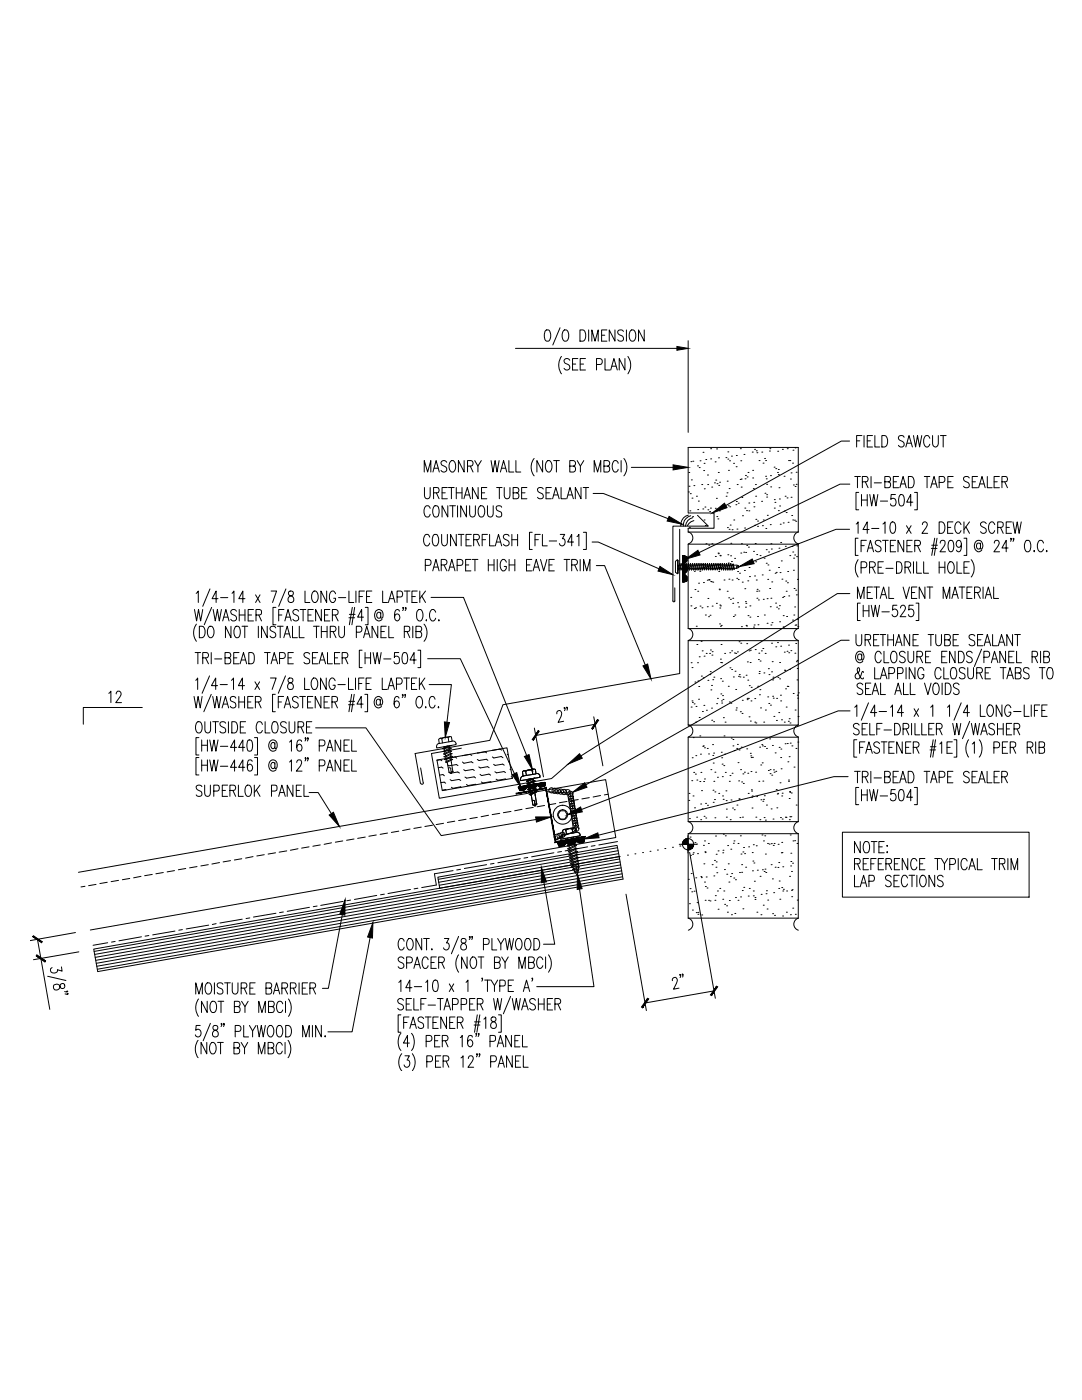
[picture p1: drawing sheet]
<svg xmlns="http://www.w3.org/2000/svg" width="216mm" height="279mm" viewBox="0 0 216 279" stroke-linecap="round" stroke-linejoin="round" font-family="sans-serif">
<g fill="none" stroke="#000" stroke-width=".2">
<path d="M102.9 69.5h32.2M108.9 65.9l.5-.1a1.53 1.53 0 0 1 0 2.3h-.3a1.63 1.63 0 0 1-.2-2.2zM111.7 65.4l-1.4 3.4M112 71.1a2.98 2.98 0 0 0 0 3.5M112.5 65.9l.1-.1a.97 .97 0 0 1 .9 1.4l-.1 .4a.57 .57 0 0 1-.9 .4 1.67 1.67 0 0 1 0-2.1zM113.7 71.9a.59 .59 0 0 0-.7-.4 .59 .59 0 0 0-.4 .6l.1 .3 .7 .3a.59 .59 0 0 1 .2 .9 .59 .59 0 0 1-.9 .1l-.1-.2M114.2 72.7h.7M115.3 71.6h-1.1v2.2h1.1M115.7 65.8h.6a1.38 1.38 0 0 1 0 2.3h-.6zM115.8 72.7h.6M116.8 71.6h-1v2.2h1M117.5 65.8v2.3"/>
<path d="M118.1 68.1v-2.3l.6 2.3 .7-2.3v2.3M119 72.7h1l.2-.4-.1-.5-.4-.2h-.7v2.2M120 66.9h.7M120.7 71.6v2.2h1M121.1 65.8h-1.1v2.3h1.1M121.9 73.8l.6-2.2 .7 2.2M122.1 73.1h.8M122.7 65.8v2.3l-1.1-2.3v2.3M124.4 66.1a.61 .61 0 0 0-.7-.3 .61 .61 0 0 0-.4 .6 1.13 1.13 0 0 0 .9 .7 .59 .59 0 0 1-.2 1l-.6-.1-.1-.2M124.7 71.6v2.2l-1.1-2.2v2.2M125 65.8v2.3M125.3 71.1a2.98 2.98 0 0 1 0 3.5"/>
<path d="M125.9 65.9a.68 .68 0 0 1 .7 .1 .68 .68 0 0 1 .3 .7 .97 .97 0 0 1-.8 1.4 1.52 1.52 0 0 1-.2-2.2zM128.6 65.8v2.3l-1.2-2.3v2.3M137.3 68v18.3M84.7 94.2v-2.3l.6 2.3 .7-2.3v2.3M84.7 97.3l.1 1.9a.54 .54 0 0 0 .5 .3 .54 .54 0 0 0 .5-.3v-1.9M86.4 94.2l.6-2.3 .7 2.3M86.5 98.4l1-.1 .1-.4-.1-.5-1-.1v2.2M86.6 93.4h.8M87.1 98.4l.5 1.1M88.2 98.4h.6M89.1 92.3a.56 .56 0 0 0-.8-.3 .56 .56 0 0 0 0 .9l.5 .2a.61 .61 0 0 1 .2 1 .61 .61 0 0 1-1-.2M89.3 97.3h-1.1v2.2h1.1"/>
<path d="M89.5 97.3h1.1M89.9 92l.2-.1a1.01 1.01 0 0 1 .8 1.4l-.1 .4a.57 .57 0 0 1-.9 .4l-.3-.8 .1-.8zM90.1 97.3v2.2M91 98.4h1.2M91 97.3v2.2M92.2 97.3v2.2M92.6 99.5l.6-2.2 .7 2.2M92.6 91.9v2.3l-1.1-2.3v2.3M92.8 98.8h.8M93.3 93h.7a.58 .58 0 0 0 .4-.5 .58 .58 0 0 0-.4-.6h-.7v2.3M93.8 93l.6 1.2M94.7 91.9l.7 1.1v1.2"/>
<path d="M95.4 97.3v2.2l-1.1-2.2v2.2M96 91.9l-.6 1.1M96.1 98.4h.6M97.1 97.3h-1v2.2h1M98 91.9l.4 2.3 .4-2.3 .4 2.3 .4-2.3M99.1 97.3h1.1M99.6 97.3v2.2M99.9 94.2l.6-2.3 .6 2.3M100.1 93.4h.8M100.6 97.3l.1 1.9a.54 .54 0 0 0 .5 .4 .54 .54 0 0 0 .5-.4l.1-1.9M101.5 91.9v2.3h1M102.4 98.4h.7a.54 .54 0 0 0 .4-.6 .54 .54 0 0 0-.4-.5h-.7v2.2h.7l.3-.2 .1-.5-.4-.4"/>
<path d="M102.9 91.9v2.3h1M104.1 98.4h.7M105.1 97.3h-1v2.2h1M106.6 91.5a2.81 2.81 0 0 0 0 3.5M108.3 91.9v2.3l-1.2-2.3v2.3M108.4 97.6a.58 .58 0 0 0-.8-.3 .58 .58 0 0 0-.3 .8l.8 .4a.61 .61 0 0 1 .1 1 .61 .61 0 0 1-.9-.3M109 98.4h.6M109.2 92l.1-.1a1.01 1.01 0 0 1 .8 1.4v.4a.57 .57 0 0 1-.9 .4l-.4-.8 .1-.8zM110 97.3h-1v2.2h1M110.3 99.5l.6-2.2 .7 2.2M110.5 91.9h1.1M110.5 98.8h.8"/>
<path d="M111 91.9v2.3M112 97.3v2.2h.9M113.1 99.5l.6-2.2 .7 2.2M113.4 98.8h.8M113.7 93h.8a.58 .58 0 0 0 .3-.5 .58 .58 0 0 0-.3-.6h-.8v2.3h.8a.64 .64 0 0 0 .4-.6 .64 .64 0 0 0-.4-.6M115.2 91.9l.6 1.1v1.2M115.9 97.3v2.2l-1.1-2.2v2.2M116.4 97.3h1.1M116.5 91.9l-.7 1.1M116.9 97.3v2.2M118.3 98.5h2.1l12.9 5M118.6 94.2v-2.3l.6 2.3 .7-2.3v2.3"/>
<path d="M120.5 93h.8a.58 .58 0 0 0 .4-.5 .58 .58 0 0 0-.4-.6h-.8v2.3h.8a.64 .64 0 0 0 .4-.6 .64 .64 0 0 0-.4-.6M123.3 92.5a.55 .55 0 0 0-.3-.5 .55 .55 0 0 0-.5 0 1.66 1.66 0 0 0 .1 2.2 .6 .6 0 0 0 .7-.5M123.9 91.9v2.3M124.5 91.5a2.81 2.81 0 0 1 0 3.5M126 93.3h8.3M137.4 98.2h.1M137.4 94.3h.1M137.5 97h.1M137.7 98.5h.1M137.9 92.1h.1M138 95.8h.1M138.1 99.4h.1"/>
<path d="M138.2 92h.1M138.5 96.9h.1M139 99h.1M139.2 93h.1M139.5 93.3h.1M139.7 92h.1M140 96.7h.1M140.3 90.3h.1M140.4 93.9h.1M140.5 92.5h.1M140.5 97.6h.1M140.8 91.7h.1"/>
<path d="M141.2 94.8h.1M141.2 96.7h.1M141.8 91.6h.1M141.8 89.5h.1M142 97.2h.1M142.6 96.4h.1M142.7 92.2h.1M142.8 95.8h.1M142.9 99.5h.1M143 89.6h.1M143.1 96.5h.1M143.3 94.3h.1"/>
<path d="M143.4 91.4h.1M143.4 96.9h.1M143.6 96.2h.1M144.9 91.3h.1M144.9 99h.1M145.1 98.4h.1M145.1 96h.1M145.2 90.2h.1M145.2 91.6h.1M145.4 93.9h.1M145.5 97.5h.1M145.6 92h.1"/>
<path d="M146 91h.1M146.4 92.5h.1M146.9 93.1h.1M146.9 90.9h.1M147.1 96.7h.1M147.7 95.7h.1M147.7 89.5h.1M147.8 92h.1M147.9 95.6h.1M147.9 97.2h.1M148 99.3h.1M148.4 90.7h.1"/>
<path d="M148.7 95.6h.1M148.7 94.9h.1M149.1 95.2h.1M149.3 94.3h.1M150.1 90.2h.1M150.2 93.9h.1M150.2 95.4h.1M150.3 97.5h.1M150.6 89.7h.1M150.7 96.7h.1M150.8 99h.1M150.9 90h.1"/>
<path d="M151 90.4h.1M151.5 91.9h.1M152 90.2h.1M152.3 92.4h.1M152.6 91.5h.1M152.6 98.4h.1M152.8 91.9h.1M152.8 95.1h.1M152.9 95.6h.1M153 99.2h.1M153 96.7h.1M153 98.7h.1"/>
<path d="M153.5 90h.1M153.6 89.5h.1M153.7 94.9h.1M153.8 97.2h.1M154.5 93.2h.1M154.5 99.7h.1M154.8 93.5h.1M155.1 94.3h.1M155.2 90.1h.1M155.3 93.7h.1M155.3 94.7h.1M155.4 97.3h.1"/>
<path d="M155.5 99.6h.1M156.1 89.7h.1M156.4 95.1h.1M156.7 99h.1M157 99.4h.1M157.1 89.5h.1M157.3 91.9h.1M157.6 91.9h.1M157.7 95.6h.1M157.8 99.2h.1M157.8 94.4h.1M158.1 92.4h.1"/>
<path d="M158.2 89.8h.1M158.3 96.8h.1M158.7 89.4h.1M158.7 97.1h.1M158.9 94.2h.1M158.9 96.7h.1M169.5 88h-1.6l-23.1 12.9M169.6 96.6h-2l-28.1 13.7M170.5 95.1h1.2M170.9 88h.7M171.1 95.1v2.2M171.4 98.3h-.6v3.4h.6"/>
<path d="M171.9 98.7v2.3M171.9 99.8h1.1M172 86.9h-1.1v2.3M172.1 96.2l.9-.1 .2-.4-.2-.5-.9-.1v2.2M172.4 86.9v2.3M172.7 96.2l.5 1.1M173 88h.7M173 98.7v2.3M173.6 98.7l.3 2.3 .5-2.3 .4 2.3 .4-2.3M173.8 95.1v2.2M174.1 86.9h-1.1v2.3h1.1M174.4 96.4h1.5"/>
<path d="M174.6 86.9v2.3h.9M176 86.9h.5a1.36 1.36 0 0 1 0 2.3h-.5zM176.6 96.2h.7a.54 .54 0 0 0 .4-.6 .54 .54 0 0 0-.4-.5h-.7v2.2h.7l.3-.2 .1-.5-.4-.4M178.3 96.2h.6M178.7 98.7h-.9l-.1 1a.57 .57 0 0 1 1 .1l.1 .3a.59 .59 0 0 1-.3 .8 .59 .59 0 0 1-.8-.3M179.3 95.1h-1v2.2h1M179.6 97.3l.6-2.2 .6 2.2M179.6 98.8l.3-.1a1.42 1.42 0 0 1 .5 1.9l-.2 .3-.4 .1a1.39 1.39 0 0 1-.4-1.8zM179.8 96.6h.8M180.4 87.3a.6 .6 0 0 0-.6-.4 .6 .6 0 0 0-.5 .6 1.23 1.23 0 0 0 .9 .7 .58 .58 0 0 1-.2 1h-.3l-.4-.3M180.7 89.2l.7-2.3 .7 2.3M181 88.4h.8"/>
<path d="M181.3 95.1h.5a1.32 1.32 0 0 1 0 2.2h-.5zM182.3 86.9l.4 2.3 .4-2.3 .4 2.3 .4-2.3M182.5 98.3h.5v3.4h-.5M184.4 95.1h1.1M185 95.1v2.2M185.5 87.5a.57 .57 0 0 0-.5-.6 .57 .57 0 0 0-.6 .6l-.1 .3a1.03 1.03 0 0 0 .8 1.4l.4-.5M185.7 97.3l.7-2.2 .6 2.2M186 96.6h.8M186.1 86.9v1.6a.64 .64 0 0 0 .7 .7l.3-.3 .1-.4v-1.6M187.4 96.3h.8a.64 .64 0 0 0 .4-.6 .64 .64 0 0 0-.4-.6h-.8v2.2M187.6 86.9h1.2M188.2 86.9v2.3"/>
<path d="M189.1 96.2h.7M190.2 95.1h-1.1v2.2h1.1M193.4 95.4a.61 .61 0 0 0-.6-.3 .61 .61 0 0 0-.5 .5l.1 .3 .8 .5a.59 .59 0 0 1-.2 .9h-.6l-.1-.3M194 96.2h.6M195.1 95.1h-1.1v2.2h1.1M195.3 97.3l.6-2.2 .7 2.2M195.5 96.6h.8M197 95.1v2.2h1M198.4 96.2h.6M199.4 95.1h-1v2.2h1M199.9 96.2l1-.1 .1-.4-.1-.5-1-.1v2.2M200.5 96.2l.5 1.1"/>
<path d="M39.1 118.4l.5-.4v2.2M41.9 117.5l-1.4 3.5M43.5 119.5h-1.2l.8-1.5v2.2M44 119.3h1.5M46.3 118.4l.4-.4v2.2M48.9 119.5h-1.2l.8-1.5v2.2M51 118.7l.9 1.5M51.9 118.7l-.9 1.5M54.1 118h1.1l-.8 2.2M57.1 117.5l-1.5 3.5M57.6 118.1a.54 .54 0 0 0 0 .5 .54 .54 0 0 0 .5 .3 .67 .67 0 0 1 .5 1 .67 .67 0 0 1-1.1 0 .67 .67 0 0 1 .5-1l.3-.1a.48 .48 0 0 0 .2-.4 .48 .48 0 0 0-.3-.4zM60.9 118v2.2h.9"/>
<path d="M62.5 118.1l.2-.1a1.03 1.03 0 0 1 .8 1.4l-.1 .3a.57 .57 0 0 1-.6 .6 .57 .57 0 0 1-.5-.6l-.1-.3a1.57 1.57 0 0 1 .3-1.3zM65.2 118v2.2l-1.2-2.2v2.2M67 118.5a.57 .57 0 0 0-.9-.4 1.52 1.52 0 0 0 .1 2.1 .68 .68 0 0 0 .8-.8h-.4M67.5 119.3h1.5M69.6 118v2.2h1M71 118v2.2M71.7 119.1h.6M72.7 118h-1v2.2M73.1 119.1h.7M74.2 118h-1.1v2.2h1.1M76.4 118v2.2h.9M77.8 119.5h.8"/>
<path d="M79.2 119.1h.8a.64 .64 0 0 0 .4-.6 .64 .64 0 0 0-.4-.5h-.8v2.2M80.7 118h1.1M81.2 118v2.2M82.2 119.1h.7M83.3 118h-1.1v2.2h1.1M83.8 118v2.2M84.1 118.9l.8 1.3M84.9 112.8h.7a.64 .64 0 0 0 .4-.6 .64 .64 0 0 0-.4-.6h-.7v2.3M84.9 118l-1.1 1.5M85.8 107.2a.57 .57 0 0 0-.9-.5 1.58 1.58 0 0 0 .1 2.2 .65 .65 0 0 0 .8-.5M85.8 101.4a.57 .57 0 0 0-.9-.4 1.52 1.52 0 0 0 .2 2.2 .58 .58 0 0 0 .7-.6M86 119.2h6.5l12.6 31.6"/>
<path d="M86.3 113.9l.7-2.3 .6 2.3M86.6 106.7h.5a1.57 1.57 0 0 1 0 2.2 .73 .73 0 0 1-.8-.9v-.5zM86.6 113.2h.8M86.6 101l.6-.1a1.53 1.53 0 0 1 0 2.3h-.4a1.63 1.63 0 0 1-.2-2.2zM88 112.7h.8a.57 .57 0 0 0 .4-.5 .57 .57 0 0 0-.4-.6h-.8v2.3M88.1 106.7l.1 1.9a.51 .51 0 0 0 .5 .3 .51 .51 0 0 0 .5-.3l.1-1.9M88.6 112.7l.6 1.2M89.4 100.9v2.3l-1.2-2.3v2.3M89.5 113.9l.7-2.3 .6 2.3M89.7 100.9h1.2M89.7 113.2h.8M90.3 100.9v2.3"/>
<path d="M91 106.7v2.2l-1.1-2.2v2.2M91.2 112.8l1-.1 .2-.3-.2-.6-1-.2v2.3M91.3 100.9v2.3M91.4 106.7h1.2M92 106.7v2.2M92.9 112.7h.6M93 107.7h.6M93.1 100.9v2.3l-1.2-2.3v2.3M93.7 100.9l.1 2a.54 .54 0 0 0 .5 .3 .54 .54 0 0 0 .5-.3l.1-2M94 111.6h-1.1v2.3h1.1M94.1 106.7h-1.1v2.2h1.1M94.2 111.6h1.2"/>
<path d="M94.5 107.7h.7a.54 .54 0 0 0 .5-.5 .54 .54 0 0 0-.5-.5h-.7v2.2M94.8 111.6v2.3M95.1 107.7l.6 1.2M95.7 101a.68 .68 0 0 1 .8 .1 .68 .68 0 0 1 .2 .7l-.1 .8a.57 .57 0 0 1-.5 .6 .57 .57 0 0 1-.6-.6l-.1-.3a1.57 1.57 0 0 1 .3-1.3zM96.2 107.7h.7M97.3 100.9l.1 2a.54 .54 0 0 0 .4 .3 .54 .54 0 0 0 .5-.3l.1-2M97.3 106.7h-1.1v2.2M97.4 112.7h1.2M97.4 111.6v2.3M97.7 106.7v2.2h1M98.6 111.6v2.3M98.8 108.9l.7-2.2 .6 2.2"/>
<path d="M99 108.2h.9M99.2 111.6v2.3M100.1 101.2a.63 .63 0 0 0-1.1 0l.1 .6 .9 .4 .1 .7a.63 .63 0 0 1-1.1 0M101 112.2a.57 .57 0 0 0-.9-.4 1.6 1.6 0 0 0 .2 2.1 .69 .69 0 0 0 .7-.9h-.4M101.6 107a.57 .57 0 0 0-.8-.3 .57 .57 0 0 0-.3 .7l.7 .4a.61 .61 0 0 1 .2 1 .61 .61 0 0 1-1-.2M101.6 112.7h1.1M101.6 111.6v2.3M102.1 107.7h1.2M102.1 106.7v2.2M102.7 111.6v2.3M103.3 106.7v2.2M105.1 112.7h.6"/>
<path d="M106.1 111.6h-1v2.3h1M106.2 106.2h-.6v3.5h.6M106.4 113.9l.6-2.3 .7 2.3M106.6 113.2h.8M106.8 107.7h.6M107.8 106.7h-1v2.2M107.9 111.6l.6 2.3 .6-2.3M108.2 106.7v2.2h1M109.5 112.7h.7M109.6 108h1.5M110.6 111.6h-1.1v2.3h1.1M111.8 106.7h.9l-.5 .8a.69 .69 0 0 1 .5 .9 .69 .69 0 0 1-.9 .4l-.2-.3"/>
<path d="M112.6 111.6h1.1M113.1 111.6v2.3M114.1 112.7h.7a.57 .57 0 0 0 .4-.5 .57 .57 0 0 0-.4-.6h-.7v2.3M114.5 108.2h-1.2l.8-1.5v2.2M114.7 112.7l.5 1.2M115.1 107.1l.4-.4v2.2M115.8 111.6v2.3M116.4 106.2h.6v3.5h-.6M116.4 113.9v-2.3l.7 2.3 .6-2.3v2.3M118.1 108.2h1.3l12.1 5.3M119 112.9h1.6l8.2 19.8M134.8 112l.4-.3v2.8l-.4-.3z"/>
<path d="M135.2 111.7l.1 .2v2.5l-.1 .1M135.3 113.4h.1M135.3 112.8h.3M135.3 112.8l.2 .8v.2l-.2-.5M135.5 113.4h.3M135.6 105.6v28.8l-35.2 6.2-2.7 7.2-14.9 2.6 1.1 6M135.7 112.5l.3 1.1-.1 .2-.3-1.2zM135.7 112.8h.3M135.9 113.4h.3M136.1 112.5l.3 1.1-.1 .2-.3-1.2zM136.2 112.8h.3M136.2 110.8l.8 .3v.8l-.6 .6 .6 .5v1l-.6 .6 .6 .5v.9l-.8 .2z"/>
<path d="M136.2 113.5h.1M136.2 113.4h.1M136.2 113.3h.1M136.2 113.1h.1M136.2 113h.1M136.2 112.8h.1M136.2 112.7h.1M136.2 112.5h.1M136.2 112.4h.1M136.2 112.2h.1M136.2 112.1h.1M136.2 111.9h.1"/>
<path d="M136.2 111.8h.1M136.2 111.7h.1M136.2 111.5h.1M136.2 111.4h.1M136.2 111.3h.1M136.2 111.1h.1M136.2 111h.1M136.2 113.7h.1M136.2 113.8h.1M136.2 113.9h.1M136.2 114.1h.1M136.2 114.2h.1"/>
<path d="M136.2 114.5h.1M136.2 114.8h.1M136.2 114.9h.1M136.2 115.1h.1M136.2 115.2h.1M136.2 115.4h.1M136.2 115.5h.1M136.2 115.7h.1M136.2 115.8h.1M136.2 115.9h.1M136.2 116.1h.1M136.3 113.3h.1"/>
<path d="M136.3 113.2h.1M136.3 113h.1M136.3 112.9h.1M136.3 112.7h.1M136.3 112.5h.1M136.3 112.3h.1M136.3 112.2h.1M136.3 112h.1M136.3 111.9h.1M136.3 111.7h.1M136.3 111.6h.1M136.3 111.5h.1"/>
<path d="M136.3 111.3h.1M136.3 111.2h.1M136.3 111.1h.1M136.3 110.9h.1M136.3 113.6h.1M136.3 113.7h.1M136.3 113.9h.1M136.3 114h.1M136.3 114.1h.1M136.3 114.3h.1M136.3 114.4h.1M136.3 114.6h.1"/>
<path d="M136.3 114.7h.1M136.3 114.9h.1M136.3 115h.1M136.3 115.2h.1M136.3 115.3h.1M136.3 115.5h.1M136.3 115.6h.1M136.3 115.7h.1M136.3 115.9h.1M136.3 116h.1M136.3 116.1h.1M136.3 113.5h.1"/>
<path d="M136.3 113.4h.1M136.3 113.1h.1M136.3 112.8h.1M136.3 112.4h.1M136.3 112.1h.1M136.3 111.8h.1M136.3 111.4h.1M136.3 111h.1M136.3 113.8h.1M136.3 114.2h.1M136.3 114.5h.1M136.3 114.8h.1"/>
<path d="M136.3 115.1h.1M136.3 115.4h.1M136.3 115.8h.1M136.3 113.4h.3M136.4 113.5h.1M136.4 113.3h.1M136.4 113.2h.1M136.4 113h.1M136.4 112.9h.1M136.4 112.7h.1M136.4 112.6h.1M136.4 112.5h.1"/>
<path d="M136.4 112.3h.1M136.4 112.2h.1M136.4 112h.1M136.4 111.9h.1M136.4 111.7h.1M136.4 111.6h.1M136.4 111.5h.1M136.4 111.3h.1M136.4 111.2h.1M136.4 111.1h.1M136.4 113.6h.1M136.4 113.7h.1"/>
<path d="M136.4 113.9h.1M136.4 114h.1M136.4 114.1h.1M136.4 114.3h.1M136.4 114.4h.1M136.4 114.6h.1M136.4 114.7h.1M136.4 114.9h.1M136.4 115h.1M136.4 115.2h.1M136.4 115.3h.1M136.4 115.5h.1"/>
<path d="M136.4 115.6h.1M136.4 115.7h.1M136.4 115.9h.1M136.4 116h.1M136.4 113.4h.1M136.4 113.1h.1M136.4 112.8h.1M136.4 112.4h.1M136.4 112.1h.1M136.4 111.8h.1M136.4 111.4h.1M136.4 111h.1"/>
<path d="M136.4 113.8h.1M136.4 114.2h.1M136.4 114.5h.1M136.4 114.8h.1M136.4 115.1h.1M136.4 115.4h.1M136.4 115.8h.1M136.4 116.1h.1M136.4 112.6l.1-.1 .3 1.1-.1 .2M136.4 112.6l.3 1.2M136.5 113.5h.1M136.5 113.3h.1"/>
<path d="M136.5 113.2h.1M136.5 113h.1M136.5 112.9h.1M136.5 112.7h.1M136.5 112.6h.1M136.5 112.3h.1M136.5 112.2h.1M136.5 112h.1M136.5 111.9h.1M136.5 111.7h.1M136.5 111.6h.1M136.5 111.5h.1"/>
<path d="M136.5 111.3h.1M136.5 111.2h.1M136.5 111.1h.1M136.5 113.6h.1M136.5 113.7h.1M136.5 113.9h.1M136.5 114h.1M136.5 114.1h.1M136.5 114.3h.1M136.5 114.4h.1M136.5 114.7h.1M136.5 114.9h.1"/>
<path d="M136.5 115h.1M136.5 115.2h.1M136.5 115.3h.1M136.5 115.5h.1M136.5 115.6h.1M136.5 115.7h.1M136.5 115.9h.1M136.5 116h.1M136.5 113.4h.1M136.5 113.1h.1M136.5 112.8h.1M136.5 112.4h.1"/>
<path d="M136.5 112.1h.1M136.5 111.8h.1M136.5 111.4h.1M136.5 111h.1M136.5 113.8h.1M136.5 114.2h.1M136.5 114.8h.1M136.5 115.1h.1M136.5 115.4h.1M136.5 115.8h.1M136.5 116.1h.1M136.6 113.3h.1"/>
<path d="M136.6 113.2h.1M136.6 113h.1M136.6 112.9h.1M136.6 112.7h.1M136.6 112.3h.1M136.6 112.2h.1M136.6 112h.1M136.6 111.9h.1M136.6 111.7h.1M136.6 111.6h.1M136.6 111.5h.1M136.6 111.3h.1"/>
<path d="M136.6 111.2h.1M136.6 111.1h.1M136.6 113.6h.1M136.6 113.7h.1M136.6 113.9h.1M136.6 114h.1M136.6 114.1h.1M136.6 114.3h.1M136.6 114.7h.1M136.6 114.9h.1M136.6 115h.1M136.6 115.2h.1"/>
<path d="M136.6 115.3h.1M136.6 115.5h.1M136.6 115.6h.1M136.6 115.7h.1M136.6 115.9h.1M136.6 116h.1M136.6 113.5h.1M136.6 112.8h.3M136.6 113.4h.1M136.6 113.1h.1M136.6 112.8h.1M136.6 112.1h.1"/>
<path d="M136.6 111.8h.1M136.6 111.4h.1M136.6 113.8h.1M136.6 114.2h.1M136.6 114.8h.1M136.6 115.1h.1M136.6 115.4h.1M136.6 115.8h.1M136.7 113.5h.1M136.7 113.3h.1M136.7 113.2h.1M136.7 113h.1"/>
<path d="M136.7 112.9h.1M136.7 112.2h.1M136.7 112h.1M136.7 111.9h.1M136.7 111.7h.1M136.7 111.6h.1M136.7 111.5h.1M136.7 111.3h.1M136.7 111.2h.1M136.7 111.1h.1M136.7 113.6h.1M136.7 113.7h.1"/>
<path d="M136.7 113.9h.1M136.7 114h.1M136.7 114.1h.1M136.7 114.9h.1M136.7 115h.1M136.7 115.2h.1M136.7 115.3h.1M136.7 115.5h.1M136.7 115.6h.1M136.7 115.7h.1M136.7 115.9h.1M136.7 116h.1"/>
<path d="M136.7 113.4h.1M136.7 113.1h.1M136.7 112.8h.1M136.7 112.1h.1M136.7 111.8h.1M136.7 111.4h.1M136.7 113.8h.1M136.7 114.2h.1M136.7 115.1h.1M136.7 115.4h.1M136.7 115.8h.1M136.8 113.5h.1"/>
<path d="M136.8 113.4h.1M136.8 113.3h.1M136.8 113.2h.1M136.8 113.1h.1M136.8 113h.1M136.8 112.9h.1M136.8 112.1h.1M136.8 112h.1M136.8 111.9h.1M136.8 111.8h.1M136.8 111.7h.1M136.8 111.6h.1"/>
<path d="M136.8 111.5h.1M136.8 111.4h.1M136.8 111.3h.1M136.8 111.2h.1M136.8 111.1h.1M136.8 113.6h.1M136.8 113.7h.1M136.8 113.8h.1M136.8 113.9h.1M136.8 114h.1M136.8 114.1h.1M136.8 114.9h.1"/>
<path d="M136.8 115h.1M136.8 115.1h.1M136.8 115.2h.1M136.8 115.3h.1M136.8 115.4h.1M136.8 115.5h.1M136.8 115.6h.1M136.8 115.7h.1M136.8 115.8h.1M136.8 115.9h.1M136.8 116h.1M136.8 113.4h.3"/>
<path d="M136.9 113.5h.1M136.9 113.3h.1M136.9 113.2h.1M136.9 113h.1M136.9 111.9h.1M136.9 111.7h.1M136.9 111.6h.1M136.9 111.5h.1M136.9 111.3h.1M136.9 111.2h.1M136.9 113.6h.1M136.9 113.7h.1"/>
<path d="M136.9 113.9h.1M136.9 114h.1M136.9 115.2h.1M136.9 115.3h.1M136.9 115.5h.1M136.9 115.6h.1M136.9 115.7h.1M136.9 115.9h.1M136.9 113.4h.1M136.9 113.1h.1M136.9 111.8h.1M136.9 111.4h.1"/>
<path d="M136.9 111.1h.1M136.9 113.8h.1M136.9 115.1h.1M136.9 115.4h.1M136.9 115.8h.1M136.9 112.5l.4 1.1-.2 .2-.3-1.2zM137 112.8h.3M137.2 113.4h.3M137.3 102.4v-13.1h22v16.9h-22v-.8h5.2v-3h-5.1M137.3 108.6h22v16.8h-22zM137.3 106.2a1.25 1.25 0 0 1 .9 1.2 1.25 1.25 0 0 1-.9 1.2M137.4 102.8a1.99 1.99 0 0 0-1.6 2.2"/>
<path d="M137.4 112.5l.3 1.1-.1 .2-.3-1.2zM137.4 112.8h.3M137.6 105.3h.1M137.6 113.4h.3M137.7 102h.1M137.8 112.5l.3 1.1-.1 .2-.3-1.2zM137.8 119.2h.1M137.8 102.9a2 2 0 0 0-1.5 2.1M137.9 112.8h.3M138 113.4h.3M138.2 103.1h.1M138.2 112.5l.3 1.1-.1 .2-.3-1.2z"/>
<path d="M138.2 103.3a1.88 1.88 0 0 0-1.4 1.7M138.3 112.8h.3M138.5 103.9l-.6 .2-.8 .8M138.5 113.4h.3M138.5 114h.1M138.6 112.5l.4 1.1-.2 .2-.3-1.2zM138.7 117.7h.1M138.7 112.8h.3M138.9 113.4h.3M139.1 112.5l.3 1.1-.1 .2-.3-1.2zM139.1 112.8h.3M139.2 102.8l2.1 2.2h-7v14.9l.2 .2 .1-.2v-2.6"/>
<path d="M139.2 101.7h.1M139.2 118h.1M139.3 113.4h.3M139.3 100h.1M139.4 116.4h.1M139.5 112.5l.3 1.1-.1 .2-.3-1.2zM139.6 112.8h.3M139.6 114h.1M139.7 113.4h.3M139.9 112.5l.3 1.1-.1 .2-.3-1.2zM140 112.8h.3M140.2 113.4h.2"/>
<path d="M140.2 101.6h.1M140.3 112.5l.4 1.1-.2 .2-.3-1.2zM140.4 116.3h.1M140.4 112.8h.3M140.5 103.8h.1M140.6 113.4h.3M140.7 101.2h.1M140.7 104.9h.1M140.7 112.5l.4 1.1-.1 .2-.3-1.2zM140.8 112.8h.3M140.9 108.5h.1M141 113.4h.3"/>
<path d="M141.1 115.8h.1M141.2 112.5l.3 1.1-.1 .2-.3-1.2zM141.3 119.4h.1M141.3 101.7h.1M141.3 112.8h.2M141.4 115.7h.1M141.4 108.8h.1M141.5 113.4h.2M141.5 115.8h.1M141.6 102.1h.1M141.6 112.5l.3 1.1-.1 .2-.3-1.2zM141.7 112.8h.3"/>
<path d="M141.8 101.4h.1M141.8 116h.1M141.9 116.1h.1M141.9 113.4h.2M142 112.5l.4 1.1-.2 .2-.3-1.2zM142.1 108.5h.1M142.1 112.8h.3M142.2 116.2h.1M142.3 113.4h.3M142.4 112.5l.4 1.1-.1 .2-.3-1.2zM142.5 112.8h.3M142.7 111.1h.1"/>
<path d="M142.7 101.4h.1M142.7 113.4h.3M142.9 112.5l.3 1.1-.1 .2-.3-1.2zM142.9 112.8h.3M143 103.1h.1M143.2 113.4h.2M143.2 103.6h.1M143.3 110.4h.1M143.3 112.5l.3 1.1-.1 .2-.3-1.2zM143.3 110.5h.1M143.4 112.8h.3M143.4 114.1h.1"/>
<path d="M143.5 117.6h.1M143.5 117.7h.1M143.5 102h.1M143.6 113.3h.1M143.6 113.4h.2M143.7 110.8h.1M143.7 110.9h.1M143.7 112.5l.3 1.1v.2l-.4-1.2zM143.8 112.8h.3M144 113.4h.3M144.1 112.5l.4 1.1-.1 .2-.4-1.2zM144.2 112.8h.3"/>
<path d="M144.3 101.1h.1M144.4 113.4h.3M144.5 115.8h.1M144.6 112.5l.3 1.1-.1 .2-.3-1.2zM144.6 112.8h.3M144.9 113.4h.2M145 112.5l.3 1.1-.1 .2-.3-1.2zM145.1 112.8h.3M145.1 118h.1M145.1 105.3h.1M145.2 110.7h.1M145.3 113.4h.2"/>
<path d="M145.3 100.9h.1M145.3 112.4h.1M145.4 119.3h.1M145.4 112.5l.3 1.1v.2l-.4-1.2zM145.4 115.6h.1M145.5 105.6h.1M145.5 112.8h.3M145.6 101.1h.1M145.7 104.8h.1M145.7 113.4h.3M145.7 119.6h.1M145.8 110.9h.1"/>
<path d="M145.8 108.4h.1M145.8 112.5l.4 1.1-.1 .2-.4-1.2zM145.9 112.8h.3M146 112.1h.1M146.1 115.8h.1M146.1 105.7h.1M146.1 113.4h.3M146.2 119.4h.1M146.3 112.5l.2 1v.2l-.3-1zM146.3 112.8h.8l.4 .3-.5 .3h-.5M146.4 103.8h.1M146.6 111.4h.1"/>
<path d="M146.8 100.7h.1M146.9 100.1h.1M147 113.1v.3M147 115.4h.1M147 113.1h.4M147.1 105.6h.1M147.2 114.1h.1M147.3 115.7h.1M147.3 100.4h.1M147.3 112.9l.2 .2M147.6 114.4h.1M147.8 110.4h.1"/>
<path d="M147.9 108.5h.1M148.1 116.2h.1M148.2 102.9h.1M148.4 110.2h.1M148.5 113.8h.1M148.6 105.4h.1M148.6 117.5h.1M148.6 101.4h.1M148.8 110.3h.1M149 101.9h.1M149 108.9h.1M149.2 115.9h.1"/>
<path d="M149.3 109.2h.1M149.4 100.4h.1M149.4 102h.1M149.5 113.3h.1M149.5 115.1h.1M150.4 110h.1M150.4 100.3h.1M150.4 101.1h.1M150.6 104.8h.1M150.6 114.9h.1M150.7 108.5h.1M150.8 112.1h.1"/>
<path d="M150.8 103.6h.1M150.9 115.8h.1M151 118h.1M151 110.7h.1M151 119.4h.1M151.1 117.6h.1M151.2 105h.1M151.2 104h.1M151.3 119.7h.1M151.4 118h.1M151.7 110.9h.1M152 100h.1"/>
<path d="M152.1 114.7h.1M152.1 104.9h.1M152.3 119.6h.1M152.3 103.8h.1M152.5 111.4h.1M152.8 105.5h.1M152.9 109.7h.1M152.9 112.4h.1M153.1 119.5h.1M153.1 102.8h.1M153.2 115.6h.1M153.2 112.7h.1"/>
<path d="M153.4 110.2h.1M153.5 113.8h.1M153.6 117.4h.1M153.7 104.7h.1M153.8 119.4h.1M153.8 108.5h.1M153.9 109.6h.1M154 116.1h.1M154.5 101.4h.1M154.6 100.3h.1M154.7 114.4h.1M154.9 114.2h.1"/>
<path d="M155.3 101.9h.1M155.3 113.3h.1M155.4 109.4h.1M155.6 101h.1M155.6 114.3h.1M155.7 104.6h.1M155.8 108.3h.1M155.9 111.9h.1M156 115.6h.1M156.2 119.2h.1M156.3 104.4h.1M156.4 119.1h.1"/>
<path d="M156.5 102h.1M156.7 109h.1M156.8 116h.1M156.9 118h.1M156.9 102.3h.1M157.1 116.3h.1M157.2 114.1h.1M157.3 104.2h.1M157.4 118.9h.1M157.6 110.9h.1M158 102.9h.1M158 109.1h.1"/>
<path d="M158.2 110.2h.1M158.2 103.8h.1M158.3 113.8h.1M158.4 111.4h.1M158.4 117.4h.1M158.5 103.8h.1M158.6 110.8h.1M158.8 104h.1M158.8 117.8h.1M158.9 118.7h.1M158.9 111.1h.1M159 108.9h.1"/>
<path d="M159.1 115.6h.1M159.3 106.2a1.25 1.25 0 0 0-.9 1.2 1.25 1.25 0 0 0 .9 1.2M169.5 105.6h-2.7l-16.5 6.4M169.6 118.5h-2.5l-51.2 32.3M170.8 104.6l.4-.4v2.2M171.1 119.4v-2.2l.6 2.2 .7-2.2v2.2M171.2 111.7a2.98 2.98 0 0 0 0 3.5M171.2 107.4h-.5v3.4h.5M171.8 113.3l1-.1 .2-.3-.1-.6-.4-.2h-.7v2.3M171.8 108.9h.7M172.9 107.8h-1.1v2.3M173 110.1l.7-2.3 .6 2.3"/>
<path d="M173 118.3h.7M173.3 109.4h.8M173.4 105.7h-1.2l.8-1.5v2.2M173.5 113.2h.7a.56 .56 0 0 0 .5-.5 .56 .56 0 0 0-.5-.6h-.7v2.3M173.9 105.5h1.5M174.1 113.2l.6 1.2M174.1 117.2h-1.1v2.2h1.1M174.4 117.2h1.1M174.9 117.2v2.2M175.2 113.2h.7M175.6 119.4l.7-2.2 .6 2.2M175.7 100h1.4"/>
<path d="M175.8 108.2a.59 .59 0 0 0-.7-.4 .59 .59 0 0 0-.4 .6l.1 .3 .7 .3a.59 .59 0 0 1 .2 .9 .59 .59 0 0 1-.9 .1l-.1-.2M175.9 118.7h.8M176.1 107.8h1.1M176.2 104.6l.4-.4v2.2M176.3 112.1h-1.1v2.3h1.1M176.7 107.8v2.3M176.8 113.4h1.4M177.4 117.2v2.2h.9M177.7 108.9h.6M177.8 104.3l.4-.1a1.1 1.1 0 0 1 .5 1.3l-.2 .8-.5 .1a1.78 1.78 0 0 1-.2-2.1zM178.7 107.8h-1v2.3h1M178.9 112.1h.5a1.43 1.43 0 0 1 0 2.3h-.5z"/>
<path d="M180.2 117.2l.6 2.2 .7-2.2M180.3 107.8v2.3l-1.1-2.3v2.3M180.6 113.2h.7a.56 .56 0 0 0 .4-.5 .56 .56 0 0 0-.4-.6h-.7v2.3M180.9 104.9l.9 1.5M181 108.9h.6M181.1 113.2l.6 1.2M181.8 104.9l-.9 1.5M181.9 118.3h.6M182 107.8h-1v2.3h1M182.1 100.2h-1.2l.8-1.5v2.3M182.3 112.1v2.3M182.5 108.9h.7a.54 .54 0 0 0 .5-.5 .54 .54 0 0 0-.5-.6h-.7v2.3"/>
<path d="M182.9 112.1v2.3h1M183 117.2h-1.1v2.2h1.1M183.1 108.9l.6 1.2M184.1 104.7v-.1a.49 .49 0 0 1 .8-.3v.1a.84 .84 0 0 1-.1 .9l-.8 1.1h1.1M184.3 112.1v2.3h1M184.6 117.2v2.2l-1.2-2.2v2.2M185 117.2h1.1M185.5 117.2v2.2M185.8 109.4h1.2M185.9 108.8h1.2M186.5 107.4l-.6 3.4M187 107.4l-.6 3.4"/>
<path d="M187.4 104.2h.5a1.36 1.36 0 0 1 0 2.2h-.5zM187.4 113.2h1.1M187.4 112.1v2.3M187.6 108.4l.1-.4 .2-.2h.4l.2 .2v.7l-.9 1.4h1.1M188.2 119.4v-2.2l.7 2.2 .6-2.2v2.2M188.5 112.1v2.3M189.1 105.3h.6M189.4 112.2l.2-.1a1.01 1.01 0 0 1 .8 1.4l-.1 .3a.57 .57 0 0 1-.9 .5l-.3-.8 .1-.8zM189.4 107.9l.4-.1a1.1 1.1 0 0 1 .5 1.3l-.2 .9-.5 .1a1.83 1.83 0 0 1-.2-2.2zM189.9 119.4l.7-2.2 .6 2.2M190.1 104.2h-1v2.2h1M190.1 118.7h.9"/>
<path d="M191 112.1v2.3h.9M191.4 117.2h1.1M191.8 104.7a.57 .57 0 0 0-.9-.4 1.54 1.54 0 0 0 .1 2.1 .65 .65 0 0 0 .8-.5M191.8 108.6a.55 .55 0 0 1-.5 .6 .72 .72 0 0 1-.5-.7 .72 .72 0 0 1 .6-.7 1.53 1.53 0 0 1 0 2.3l-.4-.1-.1-.2M192 117.2v2.2M192.3 107.4h.6v3.4h-.6M192.3 113.2h.7M192.3 104.2v2.2M192.7 105.1l.7 1.3M192.9 118.3h.7M193.4 112.1h-1.1v2.3h1.1M193.4 104.2l-1.1 1.5"/>
<path d="M193.8 111.7a2.81 2.81 0 0 1 0 3.5M194 117.2h-1.1v2.2h1.1M194.5 118.3h.7a.56 .56 0 0 0 .4-.6 .56 .56 0 0 0-.4-.5h-.7v2.2M195 118.3l.6 1.1M195.7 108.7l-.3-.3a.59 .59 0 0 0-.6 .6 .59 .59 0 0 0 .6 .6l.3-.4M195.7 108.4v1l.2 .2a1 1 0 0 0 .1-1.2 1 1 0 0 0-1.1-.5 1.22 1.22 0 0 0-.5 1.3 1.22 1.22 0 0 0 1 .9l.5-.3M196.2 117.2v2.2M196.6 119.4l.6-2.2 .7 2.2M196.8 104.5a.56 .56 0 0 0-.9-.3 .56 .56 0 0 0 .1 .9l.5 .2a.61 .61 0 0 1 .1 1 .61 .61 0 0 1-.9-.2M196.8 118.7h.8M198.3 117.2v2.2h.9M198.4 108.4v-.1a.51 .51 0 0 1 .7-.4 .51 .51 0 0 1 .2 .8l-1 1.4h1.2"/>
<path d="M198.5 104.7a.57 .57 0 0 0-.9-.4 1.54 1.54 0 0 0 .2 2.1 .65 .65 0 0 0 .7-.5M199.1 105.3h.7a.58 .58 0 0 0 .4-.6 .58 .58 0 0 0-.4-.5h-.7v2.2M199.6 105.3l.6 1.1M200.8 105.3h.6M201.2 109.4h-1.3l.9-1.6v2.3M201.8 107.5l-.1 .1v-.1h.1l-.1 .5M201.8 104.2h-1v2.2h1M202.1 104.2l.5 2.2 .4-2.2 .4 2.2 .4-2.2M202.3 107.5l-.1 .1-.1-.1h.2l-.2 .5M204.7 107.9l.5-.1a1.57 1.57 0 0 1 0 2.3 1.03 1.03 0 0 1-.8-1.4zM206.4 109.9v.2zM208.2 108.4a.57 .57 0 0 0-.5-.6 .57 .57 0 0 0-.6 .6l-.1 .3a1.03 1.03 0 0 0 .8 1.4l.4-.5"/>
<path d="M208.9 109.9v.2zM21.7 138.4l.4-.5v2.3M23.2 138.5l.1-.4a.53 .53 0 0 1 .7 0 .53 .53 0 0 1 .1 .7l-1 1.4h1.1M38.7 139l.4 2.3 .4-2.3 .4 2.3 .4-2.3M38.8 121.6l.4 2.3 .4-2.3 .4 2.3 .5-2.3M38.9 130.2h1.1M39.1 135.8l.3-.5v2.3M39.2 124.6a2.91 2.91 0 0 0 0 3.4M39.5 130.2v2.3M39.8 125h.5a1.36 1.36 0 0 1 0 2.3h-.5zM40.5 131.3h.7a.54 .54 0 0 0 .4-.5 .54 .54 0 0 0-.4-.6h-.7v2.3M41 131.3l.6 1.2"/>
<path d="M41.7 125.1l.2-.1a1.1 1.1 0 0 1 .7 1.7 .57 .57 0 0 1-.6 .6 .57 .57 0 0 1-.5-.6l-.1-.9zM41.8 134.9l-1.5 3.5M42.1 138.6l-1.4 3.4M42.1 130.2v2.3M42.2 121.2l-1.4 3.5M42.4 139l.5 2.3 .4-2.3 .4 2.3 .4-2.3M42.5 121.6l.5 2.3 .4-2.3 .4 2.3 .4-2.3M42.8 131.5h1.5M43.4 136.8h-1.2l.8-1.5v2.3M43.9 136.6h1.5M44.4 123.9l.7-2.3 .6 2.3M44.6 123.2h.9"/>
<path d="M44.9 131.3l1-.1 .1-.3-.1-.6-1-.1v2.3h.8a.64 .64 0 0 0 .4-.6 .64 .64 0 0 0-.4-.6M46.1 125v2.3l-1.1-2.3v2.3M46.2 135.8l.4-.5v2.3M46.6 131.3h.7M47 125.1l.5-.1a1.57 1.57 0 0 1 0 2.3 1.03 1.03 0 0 1-.8-1.5zM47.1 139.3a.6 .6 0 0 0-.6-.3 .6 .6 0 0 0-.5 .3l.1 .6 .7 .3a.59 .59 0 0 1 .1 .9 .59 .59 0 0 1-.9-.2M47.2 122a.59 .59 0 0 0-.7-.4 .59 .59 0 0 0-.5 .6l.2 .3 .6 .3a.59 .59 0 0 1 .3 .9 .59 .59 0 0 1-.9 .1l-.2-.2M47.7 139v2.3M47.7 130.2h-1.1v2.3h1.1M47.7 121.6v2.3M47.7 122.7h1.2M47.9 132.5l.7-2.3 .6 2.3"/>
<path d="M48.2 131.7h.8M48.3 125h1.1M48.8 136.8h-1.2l.8-1.5v2.3M48.8 139v2.3M48.8 125v2.3M48.9 121.6v2.3M49.5 122.7h.7M49.6 130.2h.6a1.25 1.25 0 0 1 .5 1.7l-.3 .5-.8 .1zM50.5 139h-1.1v2.3h1.1M50.6 121.6h-1.1v2.3h1.1M50.9 136.1l.9 1.5M51.1 122.7h.7a.58 .58 0 0 0 .4-.5 .58 .58 0 0 0-.4-.6h-.7v2.3"/>
<path d="M51.5 125v2.3M51.6 122.7l.6 1.2M51.8 136.1l-.9 1.5M52.8 130.2h1.1M53.3 125v2.3l-1.1-2.3v2.3M53.4 130.2v2.3M54 135.3h1.1l-.8 2.3M54.1 132.5l.6-2.3 .7 2.3M54.3 131.7h.8M54.9 138.6h-.5v3.4h.5M55 125.3a.6 .6 0 0 0-.6-.3 .6 .6 0 0 0-.5 .5l.1 .3 .7 .4a.59 .59 0 0 1 .3 .8 .59 .59 0 0 1-1 .1l-.1-.2M55.1 121.2h-.6v3.5h.6"/>
<path d="M55.4 125h1.1M55.6 122.7h.6M55.8 131.4h.7a.62 .62 0 0 0 .4-.6 .62 .62 0 0 0-.4-.6h-.7v2.3M55.9 125v2.3M56.6 139h-1.1v2.3M56.6 127.3l.7-2.3 .6 2.3M56.7 121.6h-1.1v2.3M56.8 123.9l.7-2.3 .6 2.3M56.9 126.5h.8M57 134.9l-1.5 3.5M57.1 123.2h.8M57.5 131.3h.7"/>
<path d="M57.6 135.4a.56 .56 0 0 0 .1 .8 .71 .71 0 0 1 .9 .8 .71 .71 0 0 1-1 .5l-.1-.1a.8 .8 0 0 1 .7-1.2 .48 .48 0 0 0 .3-.5 .48 .48 0 0 0-.4-.4zM58.4 125v2.3h.9M58.5 130.2h-1v2.3h1M59.5 139.3a.59 .59 0 0 0-.7-.3 .59 .59 0 0 0-.4 .5l.1 .4 .7 .3a.59 .59 0 0 1 .2 .9 .59 .59 0 0 1-.9 .1l-.1-.3M59.6 122a.56 .56 0 0 0-.9-.3 .56 .56 0 0 0 .1 .9 .91 .91 0 0 1 .8 .7 .6 .6 0 0 1-.5 .6 .6 .6 0 0 1-.7-.3M59.7 125v2.3h1M59.8 139h1.1M59.9 121.6h1.1M60.4 139v2.3M60.5 121.6v2.3M60.8 135.3v2.3h1M61.5 122.7h.6"/>
<path d="M61.8 130.5a.57 .57 0 0 0-.7-.3 .57 .57 0 0 0-.4 .8l.8 .4a.61 .61 0 0 1 .1 1 .61 .61 0 0 1-1-.2M62.3 131.3h.7M62.4 135.4l.2-.1a1.02 1.02 0 0 1 .8 1.5l-.1 .2a.57 .57 0 0 1-.9 .5l-.3-.7a1.57 1.57 0 0 1 .3-1.4zM62.4 139h-1v2.3h1M62.5 121.6h-1v2.3h1M62.6 125h1.1M63.1 125v2.3M63.4 130.2h-1.1v2.3h1.1M63.7 132.5l.6-2.3 .7 2.3M63.9 131.7h.8M64 139v2.3l-1.1-2.3v2.3M64.1 121.6v2.3l-1.1-2.3v2.3"/>
<path d="M64.1 125v2.3M64.1 126h1.2M64.8 122.7h.6M65.1 135.3v2.3l-1.1-2.3v2.3M65.3 125v2.3M65.3 130.2v2.3h1M65.7 139h-1v2.3h1M65.8 121.6h-1v2.3h1M65.9 126h.7a.54 .54 0 0 0 .5-.5 .54 .54 0 0 0-.5-.5h-.7v2.3M66.3 122.7h.7a.56 .56 0 0 0 .5-.5 .56 .56 0 0 0-.5-.6h-.7v2.3M66.4 126l.6 1.3M66.7 131.3h.7"/>
<path d="M66.9 135.9a.57 .57 0 0 0-.6-.6 .57 .57 0 0 0-.6 .6v1.1a.6 .6 0 0 0 .8 .6 .6 .6 0 0 0 .4-.8h-.5M66.9 122.7l.6 1.2M67.4 136.6h1.5M67.6 125v1.6a.64 .64 0 0 0 .6 .7l.5-.4v-.3v-1.6M67.8 130.2h-1.1v2.3h1.1M68.3 131.3l.9-.1 .2-.3-.2-.6-.9-.1v2.3M68.9 131.3l.5 1.2M69.5 135.3v2.3h1M69.6 140h1.2M69.6 123.3h1.2M69.7 122.6h1.2M70.2 138.6l-.6 3.4"/>
<path d="M70.3 121.2l-.6 3.5M70.7 138.6l-.6 3.4M70.8 121.2l-.6 3.5M70.9 135.3v2.3M71.1 126.2h.7a.64 .64 0 0 0 .4-.6 .64 .64 0 0 0-.4-.6h-.7v2.3M71.6 136.4h.6M72.2 129.8h-.5v3.4h.5M72.5 123.2h-1.1l.8-1.6v2.3M72.5 127.3l.7-2.3 .7 2.3M72.6 135.3h-1v2.3M72.8 138.6h.5v3.4h-.5M72.8 126.5h.8"/>
<path d="M72.8 131.3h1.1M72.8 130.2v2.3M72.9 121.2h.5v3.5h-.5M73.1 136.4h.6M73.9 130.2v2.3M74.1 135.3h-1v2.3h1M74.5 130.2l.4 2.3 .4-2.3 .4 2.3 .4-2.3M75.4 125v2.3l-1.2-2.3v2.3M75.9 139.9l-.3-.4a.45 .45 0 0 0-.5 .5v.5a.44 .44 0 0 0 .7 .1l.1-.2M75.9 139.5l.1 1.2a.9 .9 0 0 0 .2-1.2 .9 .9 0 0 0-1.2-.3 1.2 1.2 0 0 0-.3 1.2 1.2 1.2 0 0 0 .9 .9l.5-.4M76 122.5l-.3-.3a.59 .59 0 0 0-.6 .6 .59 .59 0 0 0 .6 .6l.3-.4M76 122.2v1.1l.2 .1a.96 .96 0 0 0 .1-1.3 .96 .96 0 0 0-1.2-.3 1.2 1.2 0 0 0-.4 1.3 1.2 1.2 0 0 0 1 .8l.5-.3"/>
<path d="M76 126h.7M76.3 135.3v2.3h.9M76.6 131.5h1.4M77.1 125h-1.1v2.3h1.1M77.4 137.6l.6-2.3 .7 2.3M77.5 120.2l.7-2.2 .6 2.2M77.6 125v2.3h1M77.7 136.8h.8M79.1 136.5h.8a.67 .67 0 0 0 .4-.6 .67 .67 0 0 0-.4-.6h-.8v2.3M79.6 130.2h-.9v1a.53 .53 0 0 1 .5-.3 .53 .53 0 0 1 .5 .4v.3a.64 .64 0 0 1-.2 .8 .64 .64 0 0 1-.8 0l-.1-.3M79.6 139.3l-.1-.2-.4-.1a1.78 1.78 0 0 0-.2 2.2 .65 .65 0 0 0 .8-.5 .65 .65 0 0 0-.5-.8l-.3 .1-.3 .5M79.7 122l-.1-.2-.4-.2a1.23 1.23 0 0 0-.5 1.6l.1 .4 .4 .3a.72 .72 0 0 0 .6-.7 .72 .72 0 0 0-.6-.7l-.2 .1-.3 .6"/>
<path d="M80.4 138.7h-.2l.1-.1 .1 .1-.2 .5M80.5 130.3l.3-.1a1.08 1.08 0 0 1 .6 1.3l-.3 .9-.4 .1a1.39 1.39 0 0 1-.4-1.8zM80.5 121.3h-.2l.1-.1 .1 .1-.2 .5M80.6 135.3h1.1M80.7 126h.7a.55 .55 0 0 0 .4-.5 .55 .55 0 0 0-.4-.5h-.7v2.3M80.9 138.7h-.1v-.1v.6M81 121.3h-.2l.1-.1 .1 .1-.2 .5M81.1 135.3v2.3M81.2 126l.6 1.3M82.1 136.4h.6M82.4 125v2.3M83 126h.7a.54 .54 0 0 0 .5-.5 .54 .54 0 0 0-.5-.5h-.7v2.3h.7a.65 .65 0 0 0 .5-.6 .65 .65 0 0 0-.5-.7"/>
<path d="M83 131.7h-1.2l.8-1.5v2.3M83.2 135.3h-1.1v2.3h1.1M83.3 139.1l.2-.1a1.01 1.01 0 0 1 .8 1.4l-.1 .3a.57 .57 0 0 1-.5 .6 .57 .57 0 0 1-.6-.6l-.1-.8zM83.4 129.8h.5v3.4h-.5M83.4 121.8l.2-.2a1.01 1.01 0 0 1 .8 1.4l-.1 .4a.55 .55 0 0 1-.3 .5 .55 .55 0 0 1-.6-.1 1.8 1.8 0 0 1 0-2zM83.7 135.3v2.3M84.1 136.3l.7 1.3M84.6 124.6a2.74 2.74 0 0 1 0 3.4M84.8 135.3l-1.1 1.5M85 123.8l.1-.1v.2zM85.3 131.5h6.5l10.8 22.9M85.6 136.6h4.5l-.9 7.6"/>
<path d="M86.8 139.5a.55 .55 0 0 0-.3-.4 .55 .55 0 0 0-.6 0 1.66 1.66 0 0 0 .2 2.2 .6 .6 0 0 0 .7-.6M86.9 122.2a.57 .57 0 0 0-.9-.4 1.6 1.6 0 0 0 .2 2.1 .66 .66 0 0 0 .7-.5M87.6 123.7v.2zM137.3 127.9h22v16.8h-22zM137.3 125.4a1.25 1.25 0 0 1 .9 1.2 1.25 1.25 0 0 1-.9 1.2M137.9 120.9h.1M137.9 132.3h.1M138.1 139.9h.1M138.1 133.2h.1M138.5 121.4h.1M138.7 136.1h.1M138.8 121.3h.1"/>
<path d="M138.9 125h.1M139.1 128.6h.1M139.2 132.3h.1M139.3 135.9h.1M139.4 139.5h.1M139.4 137h.1M139.5 131.1h.1M139.7 121h.1M139.9 128h.1M139.9 134.9h.1M140.1 121.3h.1M140.1 129.9h.1"/>
<path d="M140.3 135.3h.1M140.5 131h.1M140.7 122.7h.1M140.9 130.4h.1M141.1 121.1h.1M141.3 135.8h.1M141.4 123.1h.1M141.6 130.4h.1M141.6 134.6h.1M141.7 122.8h.1M141.7 134h.1M141.8 129.7h.1"/>
<path d="M141.8 137.7h.1M142 136.8h.1M142.1 130.7h.1M142.1 121h.1M142.1 130.1h.1M142.2 135.7h.1M142.4 135.1h.1M142.9 120.4h.1M143.2 139.4h.1M143.6 124.5h.1M143.6 121.3h.1M143.6 120.7h.1"/>
<path d="M143.7 125h.1M143.7 120.9h.1M143.7 131.5h.1M143.8 135.4h.1M143.8 132.2h.1M143.8 138.5h.1M143.9 128.6h.1M143.9 124.8h.1M144 139.9h.1M144 132.3h.1M144.1 135.9h.1M144.2 138.8h.1"/>
<path d="M144.3 139.6h.1M144.6 130.4h.1M145.3 137h.1M145.6 130.3h.1M145.7 133.3h.1M146 129.9h.1M146 133.6h.1M146.2 120.4h.1M146.3 123h.1M146.3 135.1h.1M146.5 130.3h.1M146.6 122.7h.1"/>
<path d="M146.7 134h.1M146.8 137.6h.1M146.8 130.4h.1M147.1 130.1h.1M147.2 120.3h.1M147.3 135h.1M147.4 121.1h.1M147.5 128.1h.1M147.5 134.6h.1M147.6 135.1h.1M147.8 128.4h.1M147.9 125.1h.1"/>
<path d="M148.1 139.8h.1M148.3 135.1h.1M148.7 121.2h.1M148.7 120.1h.1M148.8 120.4h.1M148.9 124.8h.1M148.9 134.8h.1M149 124.9h.1M149 128.5h.1M149.1 139.6h.1M149.1 139.4h.1M149.1 132.1h.1"/>
<path d="M149.2 135.7h.1M149.3 122.9h.1M149.3 139.4h.1M149.5 129.9h.1M149.5 136.8h.1M149.6 120.9h.1M149.6 123.2h.1M149.7 132.2h.1M149.7 129.8h.1M149.8 139.9h.1M149.9 137.2h.1M150.4 125.2h.1"/>
<path d="M150.5 124.7h.1M150.6 139.4h.1M150.7 129.6h.1M151.2 123h.1M151.2 137h.1M151.2 124.7h.1M151.3 131.6h.1M151.4 130.4h.1M151.5 134.4h.1M151.5 134h.1M151.5 138.7h.1M151.6 137.6h.1"/>
<path d="M151.7 131.9h.1M151.9 129.9h.1M152.2 129.4h.1M152.4 134.3h.1M152.5 122.7h.1M152.7 130.4h.1M153.1 124.4h.1M153.2 139.1h.1M153.3 133.4h.1M153.4 134.6h.1M153.7 121.1h.1M153.8 124.7h.1"/>
<path d="M154 128.4h.1M154 134.1h.1M154 124.3h.1M154.1 132.1h.1M154.2 135.7h.1M154.2 139h.1M154.2 135.1h.1M154.3 139.3h.1M154.8 120.4h.1M154.8 129.1h.1M155 139.4h.1M155 121.2h.1"/>
<path d="M155.1 128.2h.1M155.2 135.2h.1M155.3 121.5h.1M155.5 120.9h.1M155.6 124.1h.1M155.6 132.2h.1M155.6 135.5h.1M155.7 138.7h.1M155.8 129h.1M155.8 139.9h.1M156.3 122.9h.1M156.3 125.1h.1"/>
<path d="M156.5 130.1h.1M156.5 133.7h.1M156.6 133.8h.1M156.7 137.5h.1M157 123h.1M157 130h.1M157.1 137h.1M157.2 137h.1M157.3 128.7h.1M157.4 130.3h.1M157.5 133.6h.1M157.8 129.9h.1"/>
<path d="M158.1 123.8h.1M158.3 138.4h.1M158.4 122.7h.1M158.6 121.1h.1M158.6 130.4h.1M158.7 124.8h.1M158.8 128.4h.1M158.8 124.7h.1M158.9 132.1h.1M159 135.7h.1M159 131.8h.1M159.1 133.4h.1"/>
<path d="M159.1 138.7h.1M159.1 123.6h.1M159.2 139.3h.1M159.2 125.1h.1M159.3 138.3h.1M159.3 125.4a1.25 1.25 0 0 0-.9 1.2 1.25 1.25 0 0 0 .9 1.2M169.4 127.8h-1.6l-50.9 28.8M170.8 126.6l.1 2a.54 .54 0 0 0 .5 .3 .54 .54 0 0 0 .5-.3v-2M171.6 120.4h-.5v3.4h.5M171.9 130.9l-.2-.4a.45 .45 0 0 0-.6 .5l.1 .5a.44 .44 0 0 0 .7 .1v-.2M171.9 130.5l.1 1.2a.99 .99 0 0 0 .3-1.1 .99 .99 0 0 0-.9-.6 1.2 1.2 0 0 0-.7 1.2 1.2 1.2 0 0 0 1 1.1l.5-.4M172.2 136.7a.56 .56 0 0 0-.9-.3 .56 .56 0 0 0 .1 .9l.4 .2a.61 .61 0 0 1 .2 1 .61 .61 0 0 1-1-.2"/>
<path d="M172.2 120.8v2.3M172.2 121.9h1.2M172.3 134.2l-.1-.2-.2 .1-.2 .7a.69 .69 0 0 1-.8 .7l-.3-.2-.1-.5 .2-.3 .6-.5a.54 .54 0 0 0-.1-.8 .71 .71 0 0 0 0 1.2l.6 1 .3 .1 .1-.2M172.6 127.7h.7a.55 .55 0 0 0 .4-.5 .55 .55 0 0 0-.4-.6h-.7v2.3M172.7 137.4h.7M173.2 127.7l.5 1.2M173.4 120.8v2.3M173.8 136.3h-1.1v2.3h1.1M173.8 120.8l.5 2.3 .4-2.3 .4 2.3 .4-2.3M174 138.6l.7-2.3 .6 2.3M174.3 137.9h.8M174.3 127.7h.6"/>
<path d="M174.5 133.2v2.3h1M175.4 126.6h-1.1v2.3h1.1M175.6 126.6h1.1M175.7 135.5l.6-2.3 .7 2.3M175.7 136.3v2.3h1M175.8 130.5a.57 .57 0 0 0-.9-.4 1.58 1.58 0 0 0 .2 2.2 .66 .66 0 0 0 .7-.6M175.9 134.8h.8M176 122.1h1.4M176.2 126.6v2.3M176.4 130v2.3h1M177.2 127.7h1.1M177.2 126.6v2.3"/>
<path d="M177.4 134.4h.7a.64 .64 0 0 0 .4-.6 .64 .64 0 0 0-.4-.6h-.7v2.3M178 130.1l.2-.1a.73 .73 0 0 1 .8 .9 1.29 1.29 0 0 1-.5 1.4 1.01 1.01 0 0 1-.8-1.4zM178.3 126.6v2.3M178.5 138.6l.7-2.3 .7 2.3M178.7 128.9l.7-2.3 .6 2.3M178.8 137.9h.8M178.9 128.2h.8M179 120.8h-.8l-.1 1a.72 .72 0 0 1 1.1 .4 .72 .72 0 0 1-.8 .9l-.4-.4M179.1 134.4h.7a.64 .64 0 0 0 .4-.6 .64 .64 0 0 0-.4-.6h-.7v2.3M179.7 121.3l.1-.3a.53 .53 0 0 1 .7-.1 .53 .53 0 0 1 .1 .8l-1 1.4h1.1M180.3 136.3v2.3h1M180.6 130.3a.56 .56 0 0 0-.9-.3 .56 .56 0 0 0 .1 1 .91 .91 0 0 1 .8 .6 .6 .6 0 0 1-.4 .7 .6 .6 0 0 1-.7-.4"/>
<path d="M180.8 133.2v2.3M181.2 130v1.6a.58 .58 0 0 0 .5 .7 .58 .58 0 0 0 .6-.7v-1.6M181.5 126.6v2.3l-1.1-2.3v2.3M181.6 136.3v2.3h1M182.2 127.7h.6M182.2 120.8h-.8l-.1 1a.6 .6 0 0 1 .8-.2 .6 .6 0 0 1 .3 .8l-.1 .3a.53 .53 0 0 1-.6 .4 .53 .53 0 0 1-.4-.4M182.6 133.2v2.3l-1.2-2.3v2.3M182.8 120.4h.5v3.4h-.5M183 131.1h.7l.4-.4a.56 .56 0 0 0-.4-.7h-.7v2.3M183.2 126.6h-1v2.3h1M183.5 131.1l.6 1.2M184.3 133.8a.57 .57 0 0 0-.8-.5 1.52 1.52 0 0 0 .1 2.2 .63 .63 0 0 0 .7-.9h-.3"/>
<path d="M184.5 136.3l.7 2.3 .6-2.3M184.7 131.1h.6M185.2 126.6h1.1M185.7 130h-1v2.3h1M185.7 126.6v2.3M186.4 136.5l.2-.2a1.01 1.01 0 0 1 .8 1.4l-.1 .4a.55 .55 0 0 1-.3 .4 .55 .55 0 0 1-.6 0l-.3-.8v-.5zM186.7 126.6l.1 2a.54 .54 0 0 0 .5 .3 .54 .54 0 0 0 .5-.3l.1-2M187.8 133.8a.59 .59 0 0 0-1-.5 1.63 1.63 0 0 0 .2 2.2 .6 .6 0 0 0 .8-.5M187.9 131.1h.7M188 136.3v2.3M188.3 133.2v2.3h1M188.5 127.7h.7a.54 .54 0 0 0 .4-.5 .54 .54 0 0 0-.4-.6h-.7v2.3h.7a.62 .62 0 0 0 .5-.6 .62 .62 0 0 0-.5-.6"/>
<path d="M188.6 136.3h.6a1.36 1.36 0 0 1 0 2.3h-.6zM189 130h-1.1v2.3h1.1M189.9 133.3l.5-.1a1.53 1.53 0 0 1 0 2.3h-.3a1.63 1.63 0 0 1-.2-2.2zM190.2 127.7h.7M190.6 130v2.3l-1.1-2.3v2.3M191.2 126.6h-1v2.3h1M191.2 130h.6a1.37 1.37 0 0 1 0 2.3h-.6zM191.4 136.7a.6 .6 0 0 0-.7-.4 .6 .6 0 0 0-.5 .6l.2 .3 .6 .3a.59 .59 0 0 1 .3 .9 .59 .59 0 0 1-.9 .1l-.2-.2M192.6 133.5a.6 .6 0 0 0-.7-.3 .6 .6 0 0 0-.5 .6l.3 .4 .5 .2a.56 .56 0 0 1 .4 .6 .56 .56 0 0 1-.5 .5l-.5-.1-.2-.2M193.1 133.2l.1 2a.54 .54 0 0 0 .5 .3 .54 .54 0 0 0 .5-.3l.1-2M194 130.3a.56 .56 0 0 0-.9-.3 .56 .56 0 0 0 .1 1 .91 .91 0 0 1 .8 .6 .6 .6 0 0 1-.4 .7 .6 .6 0 0 1-.7-.4M194.5 126.9a.58 .58 0 0 0-.7-.3 .58 .58 0 0 0-.4 .8l.8 .4a.61 .61 0 0 1 .2 1 .61 .61 0 0 1-1-.2"/>
<path d="M194.9 134.3h.7a.54 .54 0 0 0 .4-.5 .54 .54 0 0 0-.4-.6h-.7v2.3M195.1 127.7h.6M195.5 134.3l.5 1.2M195.9 129.6l-1.5 3.4M196.1 126.6h-1v2.3h1M196.3 131.2h.8a.64 .64 0 0 0 .4-.6 .64 .64 0 0 0-.4-.6h-.8v2.3M196.4 128.9l.6-2.3 .7 2.3M196.6 134.3h.7M196.6 128.2h.8M197.6 133.2h-1v2.3h1M197.8 132.3l.6-2.3 .7 2.3M198.1 126.6v2.3h.9"/>
<path d="M198.1 131.5h.8M199.2 128.9l.6-2.3 .7 2.3M199.5 128.2h.8M199.6 133.2h1.1M200.2 133.2v2.3M200.6 130v2.3l-1.1-2.3v2.3M200.9 135.5l.6-2.3 .7 2.3M201.2 134.8h.8M201.3 131.1h.7M202 126.6v2.3l-1.1-2.3v2.3M202.3 130h-1v2.3h1M202.5 126.6h1.1"/>
<path d="M202.6 134.3h.7a.54 .54 0 0 0 .4-.5 .54 .54 0 0 0-.4-.6h-.7v2.3h.7a.62 .62 0 0 0 .5-.6 .62 .62 0 0 0-.5-.6M202.8 130v2.3h1M203 126.6v2.3M205.3 133.5a.63 .63 0 0 0-1.1 0 .52 .52 0 0 0 .3 .7l.7 .3 .1 .7a.63 .63 0 0 1-1.1 0M205.9 131.1h.8l.2-.1 .1-.3a.56 .56 0 0 0-.3-.7h-.8v2.3M206.5 131.1l.5 1.2M207.4 133.2h1.1M207.6 130v2.3M208 133.2v2.3M208.3 131.1h.7a.56 .56 0 0 0 .4-.6 .56 .56 0 0 0-.4-.5h-.7v2.3h.7l.3-.2 .1-.6-.2-.3-.2-.1M209.2 133.3l.5-.1a1.53 1.53 0 0 1 0 2.3h-.4a1.63 1.63 0 0 1-.1-2.2zM28.4 141.2h-11.8v3.3"/>
<path d="M39.4 144.1a.68 .68 0 0 1 .7 .1 .68 .68 0 0 1 .2 .7 .97 .97 0 0 1-.8 1.4 1.52 1.52 0 0 1-.1-2.2zM39.7 147.2h-.6v3.5h.6M39.7 151.2h-.6v3.5h.6M40.2 147.7v2.2M40.2 151.7v2.2M40.2 148.7h1.2M40.2 152.7h1.2M40.3 157a.57 .57 0 0 0-.7-.3 .57 .57 0 0 0-.4 .7l.7 .5a.61 .61 0 0 1 .2 1 .61 .61 0 0 1-1-.3M40.8 156.7l.1 1.9a.54 .54 0 0 0 .5 .3 .54 .54 0 0 0 .5-.3l.1-1.9M40.9 144l.1 2a.54 .54 0 0 0 .5 .3 .54 .54 0 0 0 .4-.3l.1-2M41.4 147.7v2.2M41.4 151.7v2.2"/>
<path d="M41.9 147.7l.4 2.2 .4-2.2 .4 2.2 .4-2.2M41.9 151.7l.4 2.2 .4-2.2 .4 2.2 .4-2.2M42.4 144h1.2M42.7 157.9h.7a.64 .64 0 0 0 .4-.6 .64 .64 0 0 0-.4-.6h-.7v2.2M43 144v2.3M44 148.9h1.5M44 152.9h1.5M44.3 141.3l.7-2.3 .6 2.3M44.4 157.7h.6M44.6 140.5h.8M45 144.3a.58 .58 0 0 0-.7-.3 .58 .58 0 0 0-.3 .8l.7 .4a.61 .61 0 0 1 .2 1 .61 .61 0 0 1-1-.2M45.4 156.7h-1v2.2h1"/>
<path d="M45.6 144v2.3M45.9 157.7h.7a.54 .54 0 0 0 .4-.5 .54 .54 0 0 0-.4-.5h-.7v2.2M46.3 144h.5a1.32 1.32 0 0 1 0 2.3h-.5zM46.5 157.7l.5 1.2M47.2 149.2h-1.2l.8-1.5v2.2M47.2 153.1h-1.2l.8-1.4v2.2M47.6 156.7v2.2h.9M47.7 140.1h1.1M47.9 145.1h.7M48.8 149.2h-1.2l.9-1.5v2.2M48.8 153.1h-1.2l.9-1.4v2.2M49 144h-1.1v2.3h1.1"/>
<path d="M49.2 156.8a.68 .68 0 0 1 .8 0 .68 .68 0 0 1 .2 .7l-.1 .9a.57 .57 0 0 1-.6 .6 .57 .57 0 0 1-.5-.6l-.1-.3a1.57 1.57 0 0 1 .3-1.3zM49.4 140.1h.7M49.5 147.8l.4-.1a1.08 1.08 0 0 1 .5 1.2l-.2 .9-.5 .1a1.14 1.14 0 0 1-.4-1.3zM50.3 151.9a.5 .5 0 0 0-.7-.2 2.6 2.6 0 0 0 0 2.1 .52 .52 0 0 0 .7-.2 .64 .64 0 0 0 0-.8 .64 .64 0 0 0-.7-.2l-.3 .5M50.7 156.7v2.2M50.8 147.2h.6v3.5h-.6M50.8 151.2h.6v3.5h-.6M51 140.1h.7a.58 .58 0 0 0 .4-.6 .58 .58 0 0 0-.4-.5h-.7v2.3M51.2 157.7l.7 1.2M51.5 140.1l.6 1.2M51.9 156.7l-1.2 1.5M52.4 144.6a.59 .59 0 0 0-1-.5 1.63 1.63 0 0 0 .2 2.2 .6 .6 0 0 0 .8-.5"/>
<path d="M52.9 144v2.3h1M54.2 157.9h.7a.64 .64 0 0 0 .4-.6 .64 .64 0 0 0-.4-.6h-.7v2.2M54.5 144.1l.5-.1a1.53 1.53 0 0 1 0 2.3h-.3a1.63 1.63 0 0 1-.2-2.2zM54.8 148.5l-.2-.3a.62 .62 0 0 0-.6 .6 .62 .62 0 0 0 .6 .6l.2-.3M54.8 148.2l.1 1.2a.72 .72 0 0 0 .4-1.1 .84 .84 0 0 0-1-.6 .84 .84 0 0 0-.7 .9 .9 .9 0 0 0 .4 1.1 .9 .9 0 0 0 1.1-.1M54.8 152.5l-.2-.3a.62 .62 0 0 0-.6 .6 .62 .62 0 0 0 .6 .6l.2-.4M54.8 152.2l.1 1.2a.72 .72 0 0 0 .4-1.1 .84 .84 0 0 0-1-.6 .84 .84 0 0 0-.7 .9 .9 .9 0 0 0 .4 1.1 .9 .9 0 0 0 1.1-.1M55.5 140.1h.7M55.6 158.9l.6-2.2 .7 2.2M55.9 158.2h.8M56.7 141.3l.7-2.3 .6 2.3M57 140.5h.8"/>
<path d="M57.1 144.3a.6 .6 0 0 0-.6-.3 .6 .6 0 0 0-.5 .6l.3 .4 .5 .2a.56 .56 0 0 1 .3 .6 .56 .56 0 0 1-.4 .5l-.5-.1-.2-.2M57.7 144l.1 2a.54 .54 0 0 0 .5 .3 .54 .54 0 0 0 .4-.3l.1-2M57.8 148.1l.4-.4v2.2M57.8 152.1l.4-.4v2.2M58.4 156.7v2.2l-1.1-2.2v2.2M59.1 157.7h.7M59.2 152.2l.2-.5h.5h.2l.1 .6-.2 .5-.9 1.1h1.2M59.5 145.1h.7a.54 .54 0 0 0 .4-.5 .54 .54 0 0 0-.4-.6h-.7v2.3M60.1 145.1l.5 1.2M60.1 156.7h-1v2.2h1M60.2 148l-.1-.2-.4-.1a1.21 1.21 0 0 0-.5 1.5l.1 .4a.48 .48 0 0 0 .4 .3 .48 .48 0 0 0 .5-.3l.1-.4a.58 .58 0 0 0-.6-.7l-.2 .1-.3 .6M60.6 156.7v2.2h1"/>
<path d="M61 147.3l-.1 .2v-.2v-.1l.1 .1-.1 .6M61 151.3l-.1 .1v-.1v-.1l.1 .1-.1 .6M61.2 145.1h.6M61.4 140.1h.6M61.5 147.3l-.1 .2-.1-.2 .1-.1 .1 .1-.2 .6M61.5 151.3l-.1 .1-.1-.1 .1-.1 .1 .1-.2 .6M61.7 158.2h1.8l2.6 4.2M62.2 144h-1v2.3h1M63 145.3h10l15 21.5 19-3.3M63.7 148.9h.7l.4-.3v-.5l-.1-.3-1-.1v2.2M63.7 152.8h.7l.4-.2v-.5l-.1-.4h-1v2.2M64.7 140.1h.6"/>
<path d="M65.1 149.9l.7-2.2 .6 2.2M65.1 153.9l.7-2.2 .6 2.2M65.4 149.2h.8M65.4 153.1h.8M66.2 140.1h.8a.58 .58 0 0 0 .4-.6 .58 .58 0 0 0-.4-.5h-.8v2.3M66.8 140.1l.5 1.2M68 147.7v2.2l-1.1-2.2v2.2M68 151.7v2.2l-1.1-2.2v2.2M68.7 148.7h.6M68.7 152.7h.6M69.5 140.6h1.2M69.7 147.7h-1v2.2h1"/>
<path d="M69.7 151.7h-1v2.2h1M70.2 147.7v2.2h.9M70.2 151.7v2.2h.9M72.5 140.5h-1.3l.9-1.5v2.3M83.9 153.3l.5 2.9M84.5 156.2l-.2 .3-.4-.2M84.9 141.2h.1l-.1 .1zM87.2 151.7l14-2.5 1.1 6.1-14 2.5zM87.2 151.7l.6-.1 .4 .2M87.4 141.2h.2l-.1 .1zM87.4 153.2l.7-.1 .3 .2M87.5 147.6l.2 .8"/>
<path d="M87.6 147.6a.36 .36 0 0 1 .6-.1l.1 .8M87.7 154.7l.7-.1 .3 .2M88 156.2l.6-.1 .3 .2M88.4 150l1.4-.7 .2 .1-1.4 .6zM88.5 150.5l1.4-.7 .2 .1-1.4 .7zM88.6 151l1.4-.7 .2 .1-1.4 .7zM88.6 149.5l.1 .3M88.7 151.6l1.4-.7 .2 .1-1.4 .7zM88.7 150l.1 .3M88.8 150.5l.1 .3M88.9 152.1l1.2-.6 .2 .1-1.2 .6zM89 151.1l.1 .3"/>
<path d="M89 157.7h-.7M89.1 151.6l.1 .3M89.2 152.1l.4 2 .4 .2M89.3 152.6l.3 .2 1.5-.2 .3 .2M89.3 151.3l1.5-.2 .3 .2M89.4 147.2l.2 .9M89.4 147.2a1.16 1.16 0 0 0-1.2 .2M89.5 153.3l.3-.1 .2 .2M89.5 147.2a.36 .36 0 0 1 .6-.1l.1 .8-2.6 .5M89.6 154.1l.3 .2 1.4-.2 .4 .2M89.6 148.9l.1 .4M89.7 149.5l.1 .4"/>
<path d="M89.7 147l-1.9 .3M89.8 150l.1 .4M89.8 155.6l.3 .2 1.5-.3 .3 .3M89.9 148.8l-1.4 .7-.2-.1 1-.5M89.9 148.8h.1M89.9 148.8l-1.3 .2v.2M89.9 150.6v.4M89.9 153.4l.1 .9M89.9 151.1l.1 .4M90 151.7l.1 .5M90.1 152.2l.3 1.8-.4 .3M90.1 157.1l.3 .2 1.5-.3 .1 .1"/>
<path d="M90.1 152.1h.1M90.3 147.9a.62 .62 0 0 1 .7 .7l-3.8 .7a.68 .68 0 0 1 .4-.9M90.4 154h-.3v.3M92.1 149.3l-6 1.1 1.6 8.9 22.4-3.9 3.3-2.9M92.3 152.1l.3 .2 1.5-.3 .3 .2M92.5 153.6l.3 .2 1.5-.2 .3 .2M92.8 155.1l.3 .2 1.5-.3 .3 .3M93.1 156.6l.3 .2 1.6-.2M94.1 150.8l-.3-.2-1.5 .2M95.2 151.6l.4 .2 1.5-.3 .3 .2M95.3 150.3l1.5-.3 .3 .3M95.5 153l.3 .3 1.5-.3 .3 .2"/>
<path d="M95.8 154.5l.3 .3 1.5-.3 .3 .2M96 156.1l.3 .2 1.7-.2M98.2 151.1l.3 .2 1.5-.3 .4 .2M98.5 152.5l.3 .3 1.5-.3 .3 .2M98.7 154l.4 .2 1.5-.2 .3 .2M99 155.5l.3 .2 1.7-.2M100.1 149.7l-.3-.2-1.6 .2M101.2 150.5l.2 .2M101.5 152l.2 .2M101.8 153.5l.2 .1M102 155l.2 .1M103.4 157.1l5.3-1-.1 .8-.9 .2-.6-.5-.5 .7-.9 .2-.6-.5-.5 .6-.9 .2z"/>
<path d="M103.4 157.1h.1M103.4 157.2h.1M103.5 157.1h.1M103.5 157.2h.1M103.5 157.3h.1M103.6 157.1h.1M103.6 157.4h.1M103.6 157.2h.1M103.6 157.3h.1M103.7 157h.1M103.7 157.1h.1M103.7 157.2h.1"/>
<path d="M103.7 157.5h.1M103.7 157.6h.1M103.7 157.3h.1M103.7 157.4h.1M103.7 157.7h.1M103.8 157h.1M103.8 157.1h.1M103.8 157.4h.1M103.8 157.5h.1M103.8 157.7h.1M103.8 157.2h.1M103.8 157.3h.1"/>
<path d="M103.8 157.6h.1M103.9 157h.1M103.9 157.1h.1M103.9 157.2h.1M103.9 157.4h.1M103.9 157.5h.1M103.9 157.6h.1M103.9 157.3h.1M103.9 157.7h.1M104 157.1h.1M104 157.2h.1M104 157.5h.1"/>
<path d="M104 157.6h.1M104 157.7h.1M104 157h.1M104 157.3h.1M104 157.4h.1M104.1 157h.1M104.1 157.1h.1M104.1 157.4h.1M104.1 157.5h.1M104.1 157.6h.1M104.1 157.2h.1M104.1 157.3h.1"/>
<path d="M104.1 157.7h.1M104.2 157.1h.1M104.2 157.2h.1M104.2 157.5h.1M104.2 157.6h.1M104.2 156.9h.1M104.2 157h.1M104.2 157.3h.1M104.2 157.4h.1M104.2 157.7h.1M104.3 157.1h.1M104.3 157.2h.1"/>
<path d="M104.3 157.3h.1M104.3 157.5h.1M104.3 157.6h.1M104.3 157h.1M104.3 157.4h.1M104.3 156.9h.1M104.3 157.7h.1M104.4 154.9a.61 .61 0 0 0-.5 .7M104.4 157h.1M104.4 157.1h.1M104.4 157.2h.1M104.4 157.4h.1"/>
<path d="M104.4 157.5h.1M104.4 157.6h.1M104.4 156.9h.1M104.4 157.3h.1M104.5 157.1h.1M104.5 157.2h.1M104.5 157.5h.1M104.5 157.6h.1M104.5 156.9h.1M104.5 157h.1M104.5 157.3h.1M104.5 157.4h.1"/>
<path d="M104.6 157h.1M104.6 157.1h.1M104.6 157.4h.1M104.6 157.5h.1M104.6 157.6h.1M104.6 156.9h.1M104.6 157.2h.1M104.6 157.3h.1M104.7 157.1h.1M104.7 157.2h.1M104.7 157.5h.1M104.7 156.9h.1"/>
<path d="M104.7 157h.1M104.7 157.3h.1M104.7 157.4h.1M104.8 156.9h.1M104.8 157.1h.1M104.8 157.2h.1M104.8 157.3h.1M104.8 157h.1M104.9 156.8h.1M104.9 157.1h.1M104.9 157.2h.1M104.9 154l.2 .8"/>
<path d="M104.9 156.9h.1M104.9 157h.1M105 156.9h.1M105 157.1h.1M105 157h.1M105.1 156.8h.1M105.1 156.9h.1M105.1 157h.1M105.1 156.4l1.4-.6h.3l-1.4 .7zM105.2 156.8h.1M105.2 156.9h.1M105.2 157h.1"/>
<path d="M105.2 157.1h.1M105.2 157l1.4-.7 .2 .1-1.3 .7M105.2 157l.3 .1M105.3 156.8h.1M105.3 156.9h.1M105.3 157.1h.1M105.3 156.7h.1M105.3 157h.1M105.3 157.2h.1M105.3 157.5l1.4-.6h.2l-1.3 .7zM105.4 156.8h.1M105.4 156.9h.1"/>
<path d="M105.4 155.9v.4M105.4 157h.1M105.4 157.1h.1M105.4 157.2h.1M105.4 158.1l1.4-.7 .2 .1-1.4 .7zM105.5 156.7h.1M105.5 156.8h.1M105.5 157.1h.1M105.5 157.2h.1M105.5 157.3h.1M105.5 156.5v.4M105.5 156.9h.1"/>
<path d="M105.5 157h.1M105.6 156.8h.1M105.6 156.9h.1M105.6 157.2h.1M105.6 157.3h.1M105.6 157.4h.1M105.6 157v.4M105.6 156.7h.1M105.6 157h.1M105.6 157.1h.1M105.6 158.6l1.2-.6h.2l-1.1 .6zM105.7 156.7h.1"/>
<path d="M105.7 156.8h.1M105.7 156.9h.1M105.7 157.1h.1M105.7 157.2h.1M105.7 157.5l.1 .4M105.7 157h.1M105.7 157.3h.1M105.8 156.7h.1M105.8 156.8h.1M105.8 156.9h.1M105.8 157.2h.1M105.8 157.3h.1"/>
<path d="M105.8 157.4h.1M105.8 157h.1M105.8 157.1h.1M105.8 158.1l.1 .3M105.9 156.9h.1M105.9 157h.1M105.9 157.2h.1M105.9 157.3h.1M105.9 157.4h.1M105.9 156.6h.1M105.9 156.7h.1M105.9 156.8h.1"/>
<path d="M105.9 157.1h.1M105.9 158.6l.4 2 .5 .2M106 156.7h.1M106 156.8h.1M106 156.9h.1M106 157.2h.1M106 157.3h.1M106 157.4h.1M106 155.4l-.9 .5 .2 .1 1.4-.7-1.4 .2 .1 .3M106 156.6h.1M106 157h.1M106 157.1h.1"/>
<path d="M106.1 156.8h.1M106.1 156.9h.1M106.1 157h.1M106.1 157.2h.1M106.1 157.3h.1M106.1 157.1h.1M106.1 156.6h.1M106.1 156.7h.1M106.2 157.2h.1M106.2 157.3h.1M106.2 156.9h.1M106.2 157h.1"/>
<path d="M106.2 157.1h.1M106.2 156.6h.1M106.2 156.7h.1M106.2 156.8h.1M106.2 159.8l.3-.1 .2 .2M106.3 157.2h.1M106.3 157.3h.1M106.3 156.8h.1M106.3 156.9h.1M106.3 157h.1M106.3 156.6h.1M106.3 154.5l-.1-.8a1.27 1.27 0 0 0-1.3 .2 .36 .36 0 0 0-.6 .1l.1 .9"/>
<path d="M106.3 156.7h.1M106.4 157.2h.1M106.4 156.9h.1M106.4 157h.1M106.4 156.6h.1M106.4 155.5v.3M106.4 157.1h.1M106.4 157.3h.1M106.4 156.7h.1M106.4 156.8h.1M106.5 156.9h.1M106.5 157h.1"/>
<path d="M106.5 157.1h.1M106.5 156.6h.1M106.5 156.7h.1M106.5 156v.4M106.5 153.5l-2 .4M106.5 157.2h.1M106.5 156.8h.1M106.5 156.6l.1 .3M106.6 157.2h.1M106.6 156.9h.1M106.6 157h.1M106.6 156.5h.1"/>
<path d="M106.6 156.6h.1M106.6 157.1h.1M106.6 156.7h.1M106.6 157.1l.1 .4M106.6 145.3l1.8 9.7M106.7 156.9h.1M106.7 157h.1M106.7 157.1h.1M106.7 156.6h.1M106.7 156.7h.1M106.7 159.9l.1 .9M106.7 157.7v.3"/>
<path d="M106.7 157.2h.1M106.7 156.8h.1M106.7 156.5h.1M106.8 157h.1M106.8 156.6h.1M106.8 156.7h.1M106.8 158.2v.5M106.8 156.8h.1M106.8 156.9h.1M106.8 156.5h.1M106.8 158.7l.3 1.8-.3 .3M106.8 158.7h.1"/>
<path d="M106.8 153.6l.2 .8-2.7 .5M106.8 153.6a.36 .36 0 0 0-.6 .1M106.9 156.9h.1M106.9 156.5h.1M106.9 156.6h.1M106.9 156.7h.1M106.9 156.8h.1M107 156.6h.1M107 156.7h.1M107 156.4h.1M107 156.5h.1M107 154.4a.61 .61 0 0 1 .8 .5"/>
<path d="M107.1 156.5h.1M107.1 156.6h.1M107.1 156.4h.1M107.2 156.5h.1M107.2 156.6h.1M107.2 156.7h.1M107.2 156.4h.1M107.3 156.6h.1M107.3 156.7h.1M107.3 156.4h.1M107.3 156.5h.1M107.3 156.8h.1"/>
<path d="M107.4 156.5h.1M107.4 156.6h.1M107.4 156.7h.1M107.4 156.8h.1M107.4 156.9h.1M107.4 156.4h.1M107.5 156.6h.1M107.5 156.7h.1M107.5 156.8h.1M107.5 156.9h.1M107.5 156.4h.1M107.5 156.5h.1"/>
<path d="M107.6 156.6h.1M107.6 156.7h.1M107.6 156.8h.1M107.6 156.4h.1M107.6 156.9h.1M107.6 156.5h.1M107.7 156.9h.1M107.7 157h.1M107.7 157.1h.1M107.7 156.5h.1M107.7 156.6h.1M107.7 156.7h.1"/>
<path d="M107.7 154.9l.1 .2-3.9 .7-.1-.2M107.7 156.8h.1M107.7 156.4h.1M107.8 157h.1M107.8 156.6h.1M107.8 156.7h.1M107.8 156.4h.1M107.8 156.8h.1M107.8 156.9h.1M107.8 156.5h.1M107.9 156.7h.1M107.9 156.8h.1"/>
<path d="M107.9 156.9h.1M107.9 156.3h.1M107.9 156.4h.1M107.9 157h.1M107.9 156.5h.1M107.9 156.6h.1M108 157h.1M108 156.6h.1M108 156.7h.1M108 156.3h.1M108 156.4h.1M108 156.8h.1"/>
<path d="M108 156.9h.1M108 156.5h.1M108.1 156.6h.1M108.1 156.7h.1M108.1 156.8h.1M108.1 156.9h.1M108.1 156.3h.1M108.1 156.4h.1M108.1 157h.1M108.1 156.5h.1M108.2 156.9h.1M108.2 156.5h.1"/>
<path d="M108.2 156.6h.1M108.2 156.7h.1M108.2 156.3h.1M108.2 156.8h.1M108.2 156.4h.1M108.3 156.6h.1M108.3 156.7h.1M108.3 156.8h.1M108.3 156.2h.1M108.3 156.3h.1M108.3 156.4h.1M108.3 156.9h.1"/>
<path d="M108.3 156.5h.1M108.4 156.7h.1M108.4 156.8h.1M108.4 156.9h.1M108.4 156.3h.1M108.4 156.4h.1M108.4 156.5h.1M108.4 156.6h.1M108.4 156.2h.1M108.5 156.6h.1M108.5 156.7h.1M108.5 156.8h.1"/>
<path d="M108.5 156.2h.1M108.5 156.3h.1M108.5 156.4h.1M108.5 156.9h.1M108.5 156.5h.1M108.6 156.6h.1M108.6 156.7h.1M108.6 156.8h.1M108.6 156.3h.1M108.6 156.4h.1M108.6 156.5h.1M108.6 156.2h.1"/>
<path d="M109.1 158l4.6 .3 1.3 7.4-4.2 1.9M111.1 142.5v-.4l.2-.2 .4-.1 .2 .2a.91 .91 0 0 1 .1 1l-.6 1.2 1.1-.3M112.7 141.3l-.1 .1v-.1v-.1l.1 .1 .1 .2-.2 .3M113.1 159.9l-1.5 .3M113.2 141.2l-.1 .1-.1-.1 .1-.1 .1 .1-.1 .5M115.4 159.6l-1.5 .2M117.6 159.2l-1.5 .2M118.5 143.1l1.8 9.7M118.7 144.5l-11.8 2.3M119.8 158.8l-1.5 .3M121.4 158.5l-.8 .1M137.3 144.7a1.25 1.25 0 0 1 .9 1.2 1.25 1.25 0 0 1-.9 1.2"/>
<path d="M137.4 159.7h.1M137.5 158.3h.1M137.9 141.1h.1M138 155.8h.1M138.1 151.2h.1M138.2 140.2h.1M138.3 158.8h.1M138.3 147.2h.1M138.4 154.1h.1M138.5 140.5h.1M138.8 154.5h.1M138.8 144.1h.1"/>
<path d="M138.8 150.8h.1M138.9 141h.1M139.1 155.7h.1M139.5 143.2h.1M139.6 146.9h.1M139.6 156h.1M139.8 150.5h.1M139.9 154.1h.1M140 157.8h.1M140.2 142h.1M140.2 148.9h.1M140.3 148.9h.1"/>
<path d="M140.4 156h.1M140.4 140.8h.1M140.6 155.5h.1M140.6 149.2h.1M141 141.7h.1M141.1 149.4h.1M141.4 150.5h.1M141.8 153.6h.1M142 141.3h.1M142 143.7h.1M142.2 148.6h.1M142.2 150.8h.1"/>
<path d="M142.3 157.7h.1M142.3 152.3h.1M142.4 150.3h.1M142.4 144h.1M142.4 155.9h.1M142.6 159.6h.1M142.6 154.1h.1M142.6 158h.1M143 140.4h.1M143.2 155.1h.1M143.4 158.3h.1M143.9 150.1h.1"/>
<path d="M144 140.3h.1M144 151.2h.1M144.1 152.5h.1M144.1 155h.1M144.2 158.8h.1M144.3 159.5h.1M144.3 143.2h.1M144.4 152.8h.1M144.5 146.9h.1M144.6 150.5h.1M144.7 144.1h.1M144.7 154.1h.1"/>
<path d="M144.9 157.8h.1M144.9 159.8h.1M145.5 140.1h.1M145.5 155.9h.1M145.7 154.8h.1M145.8 140.3h.1M145.9 159.7h.1M145.9 147.3h.1M146.1 154.3h.1M146.2 148.9h.1M146.2 147.6h.1M146.5 149.8h.1"/>
<path d="M146.8 141.7h.1M146.9 141.3h.1M147 149.4h.1M147.1 148.6h.1M147.3 152.2h.1M147.4 155.8h.1M147.4 159.4h.1M147.5 149.7h.1M147.5 159.5h.1M147.7 142h.1M147.8 153.6h.1M147.9 149.1h.1"/>
<path d="M148 156.1h.1M148.1 142.4h.1M148.2 154.4h.1M148.3 156.4h.1M148.5 154.1h.1M149 149.5h.1M149.2 154.3h.1M149.3 158.3h.1M149.5 143.1h.1M149.7 150.3h.1M149.7 143.9h.1M149.8 150.8h.1"/>
<path d="M149.8 154h.1M149.9 151.2h.1M149.9 157.6h.1M150 159.1h.1M150 157.9h.1M150.1 158.8h.1M150.1 151.1h.1M150.6 144.1h.1M150.8 154.1h.1M150.8 144.3h.1M151 159h.1M151.4 155.9h.1"/>
<path d="M151.6 149.1h.1M151.8 141.3h.1M151.8 152.7h.1M151.8 159.6h.1M152 148.6h.1M152.1 152.2h.1M152.1 148.9h.1M152.2 155.9h.1M152.2 159.9h.1M152.3 159.5h.1M152.4 144.1h.1M152.5 158.8h.1"/>
<path d="M152.6 149h.1M152.7 141.7h.1M152.9 149.4h.1M153.3 153.8h.1M153.4 140.4h.1M153.6 147.5h.1M153.7 153.6h.1M153.7 154.4h.1M153.7 140.7h.1M154 154.7h.1M154.1 148.8h.1M154.3 153.6h.1"/>
<path d="M154.4 143h.1M154.5 154.1h.1M154.7 150.3h.1M154.8 153.9h.1M154.9 157.6h.1M154.9 143.8h.1M155.1 158.5h.1M155.2 158.3h.1M155.4 142.2h.1M155.5 149.2h.1M155.6 156.2h.1M155.8 151.2h.1"/>
<path d="M155.8 149.5h.1M155.9 153.4h.1M155.9 143.7h.1M156 158.8h.1M156.1 158.3h.1M156.5 144.1h.1M156.7 148.4h.1M156.9 141.1h.1M157.1 148.4h.1M157.2 152h.1M157.3 143.9h.1M157.3 155.7h.1"/>
<path d="M157.3 155.9h.1M157.5 159.4h.1M157.5 143.4h.1M157.5 151h.1M157.6 158h.1M157.6 158.1h.1M157.6 144.3h.1M157.7 148.3h.1M157.9 158.3h.1M158 148.9h.1M158.4 153.1h.1M158.7 141.7h.1"/>
<path d="M158.8 149.4h.1M159.2 148.1h.1M159.2 143h.1M159.3 144.7a1.25 1.25 0 0 0-.9 1.2 1.25 1.25 0 0 0 .9 1.2M169.2 155h-2.8l-47 11.7M169.6 141.9h-2.4l-51.2 19.7M170.5 153.9h1.1M170.5 141.2l.5-.5v2.3M171 147.6h-.6v3.5h.6M171.1 153.9v2.3M171.4 157.2h-.6v3.4h.6M171.4 144.7a.6 .6 0 0 0-.6-.3 .6 .6 0 0 0-.5 .5l.2 .4 .6 .3a.61 .61 0 0 1 .2 1 .61 .61 0 0 1-1-.3"/>
<path d="M171.5 149.2h.7M171.9 157.6v2.2M171.9 158.6h1.1M172 145.5h.7M172.1 155h.7a.57 .57 0 0 0 .4-.5 .57 .57 0 0 0-.4-.6h-.7v2.3M172.6 148.1h-1.1v2.2M172.6 155l.6 1.2M172.7 150.3l.7-2.2 .7 2.2M173 149.6h.8M173 157.6v2.2M173.1 144.4h-1.1v2.3h1.1M173.3 140.3l-1.4 3.4"/>
<path d="M173.5 157.6l.4 2.2 .4-2.2 .4 2.2 .5-2.2M173.6 144.4v2.3h.9M173.8 153.9v2.3M174.4 155.3h1.5M174.9 142.2h-1.2l.8-1.5v2.3M174.9 145.5h.7M175.4 142h1.5M175.5 148.4a.56 .56 0 0 0-.9-.3 .56 .56 0 0 0 .1 .9l.5 .2a.61 .61 0 0 1 .1 1 .61 .61 0 0 1-.9-.2M175.6 158.8h1.5M175.8 148.1h1.2M176 144.4h-1.1v2.3M176.4 145.7h1.5"/>
<path d="M176.4 148.1v2.2M176.5 155h.7a.57 .57 0 0 0 .5-.5 .57 .57 0 0 0-.5-.6h-.7v2.3h.7a.62 .62 0 0 0 .5-.6 .62 .62 0 0 0-.5-.6M177.4 149.2h.6M177.7 141.2l.4-.5v2.3M178.2 155h.7M178.4 148.1h-1v2.2h1M178.5 144.4h.6a1.37 1.37 0 0 1 0 2.3h-.6zM178.6 157.6h-.8l-.1 1a.63 .63 0 0 1 .8-.2 .63 .63 0 0 1 .3 .8l-.1 .3a.57 .57 0 0 1-.6 .3 .57 .57 0 0 1-.4-.4M179.3 153.9h-1.1v2.3h1.1M179.5 156.2l.7-2.3 .6 2.3M179.5 157.7l.4-.1a1.39 1.39 0 0 1 .4 1.8l-.1 .3-.4 .1a1.08 1.08 0 0 1-.5-1.2zM179.8 155.5h.8"/>
<path d="M180 148.1v2.2l-1.1-2.2v2.2M180.2 145.5h.7a.56 .56 0 0 0 .5-.6 .56 .56 0 0 0-.5-.5h-.7v2.3M180.3 142.2h-1.2l.8-1.5v2.3M180.7 149.2h.6M180.8 145.5l.5 1.2M181.2 153.9h.6a1.41 1.41 0 0 1 0 2.3h-.6zM181.8 148.1h-1.1v2.2h1.1M181.9 144.4v2.3M182.1 159.1h-1.2l.8-1.5v2.2M182.2 149.2h.8a.57 .57 0 0 0 .4-.6 .57 .57 0 0 0-.4-.5h-.8v2.2M182.4 141.4l.9 1.6M182.4 157.2h.6v3.4h-.6"/>
<path d="M182.6 144.4v2.3h.9M182.8 149.2l.6 1.1M183.3 141.4l-.9 1.6M183.9 144.4v2.3h1M184.4 153.9h1.1M184.9 153.9v2.3M185.3 145.5h.7M185.6 149.7h1.1M185.7 149h1.1M185.7 156.2l.6-2.3 .7 2.3M185.7 141.2l.4-.5v2.3M185.9 155.5h.9"/>
<path d="M186.2 147.6l-.5 3.5M186.4 144.4h-1.1v2.3h1.1M186.7 147.6l-.6 3.5M186.8 145.5h.8a.58 .58 0 0 0 .4-.6 .58 .58 0 0 0-.4-.5h-.8v2.3M187.4 155.1l1-.1 .1-.3-.1-.6-1-.2v2.3M187.4 145.5l.6 1.2M187.5 148.5l.4-.4v2.2M189 149.2h.6M189 141.2l.5-.5v2.3M189.1 155h.7M190 148.1h-1v2.2h1M190.1 144.4l.4 2.3 .4-2.3 .4 2.3 .4-2.3"/>
<path d="M190.1 153.9h-1v2.3h1M190.4 147.6h.5v3.5h-.5M191.8 140.3l-1.4 3.4M193.3 147.6a2.98 2.98 0 0 0 0 3.5M193.4 154.3a.56 .56 0 0 0-.9-.3 .56 .56 0 0 0 .1 .9l.5 .2a.61 .61 0 0 1 .2 1 .61 .61 0 0 1-1-.2M193.4 142.2h-1.2l.8-1.5v2.3M193.5 143.9l-1.4 3.5M193.8 144.4l.5 2.3 .3-2.3 .5 2.3 .3-2.3M194 155h.6M194 148.5l.4-.4v2.2M195 153.9h-1v2.3h1M195.3 156.2l.6-2.3 .7 2.3"/>
<path d="M195.4 147.6a2.98 2.98 0 0 1 0 3.5M195.5 155.5h.8M195.6 140.7v2.3h1M195.7 146.7l.7-2.3 .6 2.3M195.9 145.9h.9M197 153.9v2.3h.9M197.4 140.7a1.02 1.02 0 0 1 .8 1.4l-.1 .3a.57 .57 0 0 1-.8 .4 1.6 1.6 0 0 1 .1-2.1zM198.3 149.2h1l.2-.4-.1-.5-.4-.2h-.7v2.2M198.4 155h.6M198.4 144.7a.6 .6 0 0 0-.6-.3 .6 .6 0 0 0-.5 .5l.2 .4 .6 .3a.61 .61 0 0 1 .2 1 .61 .61 0 0 1-1-.3M199 145.5h1.2M199 144.4v2.3"/>
<path d="M199.4 153.9h-1v2.3h1M199.9 155h.7a.57 .57 0 0 0 .4-.5 .57 .57 0 0 0-.4-.6h-.7v2.3M199.9 140.7v2.3l-1.1-2.3v2.3M200 149.2h.7M200.2 144.4v2.3M200.4 155l.6 1.2M200.8 145.5h.7M201.1 148.1h-1.1v2.2h1.1M201.6 149.2h.7a.58 .58 0 0 0 .4-.6 .58 .58 0 0 0-.4-.5h-.7v2.2M201.7 141.2a.57 .57 0 0 0-.6-.5 .57 .57 0 0 0-.5 .5v1.2a.6 .6 0 0 0 .7 .6 .6 .6 0 0 0 .4-.9h-.4M201.9 144.4h-1.1v2.3h1.1M202.1 149.2l.6 1.1"/>
<path d="M202.3 142h1.4M202.3 145.5h.8a.58 .58 0 0 0 .4-.6 .58 .58 0 0 0-.4-.5h-.8v2.3M202.9 145.5l.6 1.2M204.4 140.7v2.3h.9M205 149.2h.7a.57 .57 0 0 0 .4-.6 .57 .57 0 0 0-.4-.5h-.7v2.2M205.5 149.2l.6 1.1M205.8 140.7v2.3M206.4 141.8h.6M206.7 148.1v2.2M207.3 149.2h.8a.58 .58 0 0 0 .3-.6 .58 .58 0 0 0-.3-.5h-.8v2.2h.8l.3-.2v-.7l-.3-.2M207.5 140.7h-1.1v2.3M207.9 141.8h.6"/>
<path d="M208.9 140.7h-1v2.3h1M15.6 174.1l105.2-18.5 2.1 11.5-104.9 18.5M17 176.9l-.8 .1M19.2 176.5l-1.5 .3M21.4 176.1l-1.5 .2M23.7 175.7l-1.5 .3M25.9 175.3l-1.5 .3M28.1 174.9l-1.4 .3M30.4 174.5l-1.5 .3M32.6 174.1l-1.5 .3M34.8 173.8l-1.5 .2M37.1 173.3l-1.5 .3"/>
<path d="M39.3 172.9l-1.5 .3M41.6 172.6l-1.5 .2M43.8 172.1l-1.5 .3M46 171.8l-1.5 .2M48.2 171.4l-1.4 .2M50.5 171l-1.5 .3M52.7 170.6l-1.4 .2M55 170.2l-1.5 .2M57.2 169.8l-1.5 .3M59.5 169.4l-1.6 .3M61.7 169l-1.5 .3M63.9 168.6l-1.5 .3"/>
<path d="M66.2 168.2l-1.5 .3M68.4 167.8l-1.5 .3M68.5 179.9l-4.5 .8M70 179.6l-.8 .2M70.6 167.4l-1.4 .3M72.9 167.1l-1.5 .2M75.1 166.6l-1.5 .3M75.2 178.7l-4.5 .8M76.7 178.4l-.8 .2M77.3 166.3l-1.5 .2M79.6 165.9l-1.5 .2M81.8 165.5l-1.5 .2"/>
<path d="M81.9 177.5l-4.5 .8M83.4 177.3l-.8 .1M84.1 165.1l-1.5 .2M86.3 164.7l-1.5 .2M87.4 175.1l35.7-6.4 .5 2.3-35.9 6.3zM88.5 164.3l-1.5 .3M90.4 173.8l-3.7 .6 .4 2.2-3 .5M90.7 163.9l-1.4 .2M91.9 173.5l-.8 .1M93 163.5l-1.5 .3M95.2 163.1l-1.4 .3M97.1 172.6l-4.4 .7"/>
<path d="M97.5 162.7l-1.5 .3M98.6 172.3l-.7 .1M99.7 162.3l-1.5 .3M102 161.9l-1.6 .3M103.8 171.4l-4.5 .8M104.2 161.5l-1.5 .3M105.3 171.1l-.8 .2M106.4 161.1l-1.5 .3M107.1 160.4l-.3 .1v.3M108.5 176.1l2.2 12.3h-2.3M108.7 160.8l-1.5 .2M110.5 170.2l-4.4 .8"/>
<path d="M110.9 160.4l-1.5 .2M111.2 168.2l5.3-.9-.1 .8-.8 .1-.7-.4-.4 .7-1 .1-.6-.4-.5 .6-.8 .2zM111.3 168.3h.1M111.3 168.4h.1M111.3 168.2h.1M111.4 168.3h.1M111.4 168.4h.1M111.4 168.5h.1M111.4 168.2h.1M111.4 168.6h.1M111.5 168.2h.1M111.5 168.3h.1"/>
<path d="M111.5 168.4h.1M111.5 168.6h.1M111.5 168.7h.1M111.5 168.8h.1M111.5 168.5h.1M111.6 168.2h.1M111.6 168.3h.1M111.6 168.4h.1M111.6 168.5h.1M111.6 168.6h.1M111.6 168.7h.1M111.6 168.8h.1"/>
<path d="M111.6 168.9h.1M111.7 168.3h.1M111.7 168.4h.1M111.7 168.5h.1M111.7 168.7h.1M111.7 168.8h.1M111.7 168.9h.1M111.7 168.2h.1M111.7 168.6h.1M111.8 161.8h.9l.5 .8-.5 .9h-.9l-.5-.9zM111.8 168.2h.1M111.8 168.3h.1"/>
<path d="M111.8 168.4h.1M111.8 168.6h.1M111.8 168.7h.1M111.8 168.8h.1M111.8 168.5h.1M111.9 168.4h.1M111.9 168.5h.1M111.9 168.7h.1M111.9 168.8h.1M111.9 168.9h.1M111.9 168.2h.1M111.9 168.3h.1"/>
<path d="M111.9 168.6h.1M112 168.2h.1M112 168.3h.1M112 168.4h.1M112 168.5h.1M112 168.8h.1M112 168.6h.1M112 168.7h.1M112 168.1h.1M112 169.9l-.7 .2M112.1 168.2h.1M112.1 168.3h.1"/>
<path d="M112.1 168.4h.1M112.1 168.5h.1M112.1 168.7h.1M112.1 168.8h.1M112.1 168.1h.1M112.1 168.6h.1M112.2 168.1h.1M112.2 168.4h.1M112.2 168.5h.1M112.2 168.8h.1M112.2 168.2h.1M112.2 168.3h.1"/>
<path d="M112.2 168.6h.1M112.2 168.7h.1M112.3 168.1h.1M112.3 168.2h.1M112.3 168.5h.1M112.3 168.6h.1M112.3 165.8l.1 .8M112.3 165.8a.36 .36 0 0 1 .6-.1l.2 .8M112.3 168.3h.1M112.3 168.4h.1M112.3 168.7h.1M112.3 168.8h.1"/>
<path d="M112.4 166.6a.61 .61 0 0 0-.5 .7M112.4 168.1h.1M112.4 168.3h.1M112.4 168.4h.1M112.4 168.5h.1M112.4 168.8h.1M112.4 168.2h.1M112.4 168.6h.1M112.4 168.7h.1M112.5 168h.1M112.5 168.1h.1M112.5 168.2h.1"/>
<path d="M112.5 168.5h.1M112.5 168.6h.1M112.5 168.3h.1M112.5 168.4h.1M112.5 168.7h.1M112.6 168.1h.1M112.6 168.2h.1M112.6 168.5h.1M112.6 168.6h.1M112.6 168h.1M112.6 168.3h.1M112.6 168.4h.1"/>
<path d="M112.7 168h.1M112.7 168.1h.1M112.7 168.4h.1M112.7 168.5h.1M112.7 168.2h.1M112.7 168.3h.1M112.8 168.1h.1M112.8 168.2h.1M112.8 168h.1M112.8 168.3h.1M112.9 168h.1M112.9 168.1h.1"/>
<path d="M112.9 168.2h.1M113 168h.1M113 168.1h.1M113 168.2h.1M113.1 168.1h.1M113.1 168.2h.1M113.1 168.2l1.5-.7 .2 .1-1.5 .7zM113.1 168h.1M113.1 168.3h.1M113.1 167.9h.1M113.2 168h.1M113.2 168.1h.1"/>
<path d="M113.2 168.8l1.5-.7 .3 .1-1.6 .7zM113.2 168.2h.1M113.2 168.3h.1M113.2 168.4h.1M113.3 168.1h.1M113.3 168.2h.1M113.3 169.4l1.5-.7 .2 .1-1.5 .7zM113.3 167.3l.1 .7M113.3 167.9h.1M113.3 168h.1M113.3 168.3h.1M113.3 168.4h.1"/>
<path d="M113.4 167.9h.1M113.4 168.1h.1M113.4 168.2h.1M113.4 168.3h.1M113.4 168h.1M113.4 168.4h.1M113.4 168.5h.1M113.4 170l1.5-.7h.3l-1.5 .8zM113.4 168.2l.1 .5M113.5 168h.1M113.5 168.1h.1M113.5 168.2h.1"/>
<path d="M113.5 168.4h.1M113.5 168.5h.1M113.5 170.6l1.5-.7h.3l-1.6 .8zM113.5 167.9h.1M113.5 168.3h.1M113.6 167.9h.1M113.6 168.2h.1M113.6 168.5h.1M113.6 168.6h.1M113.6 168.8v.5M113.6 168h.1M113.6 168.1h.1"/>
<path d="M113.6 168.3h.1M113.6 168.4h.1M113.6 171.2l1.5-.8 .3 .1-1.5 .8zM113.7 167.9h.1M113.7 168h.1M113.7 168.2h.1M113.7 168.3h.1M113.7 169.4v.5M113.7 168.1h.1M113.7 168.4h.1M113.7 168.5h.1M113.7 171.8l1.5-.8 .3 .2-1.6 .7z"/>
<path d="M113.7 167.8h.1M113.7 170l.1 .4M113.8 167.9h.1M113.8 168.1h.1M113.8 168.2h.1M113.8 168.5h.1M113.8 168h.1M113.8 168.3h.1M113.8 168.4h.1M113.8 172.4l1.5-.7 .3 .1-1.5 .7zM113.9 167.8h.1M113.9 167.9h.1"/>
<path d="M113.9 168h.1M113.9 168.1h.1M113.9 168.2h.1M113.9 168.3h.1M113.9 168.5h.1M113.9 170.6v.4M113.9 168.4h.1M113.9 171.3l.1 .3M114 168.4h.1M114 168.5h.1M114 168h.1M114 168.1h.1"/>
<path d="M114 168.2h.1M114 167.8h.1M114 173l1.4-.7 .2 .1-1.4 .7zM114 168.3h.1M114 167.9h.1M114.1 168.1h.1M114.1 168.2h.1M114.1 167.8h.1M114.1 167.9h.1M114.1 171.8l.1 .4M114.1 168.3h.1M114.1 168.4h.1"/>
<path d="M114.1 168.5h.1M114.1 168h.1M114.1 167.7h.1M114.2 168.2h.1M114.2 168.4h.1M114.2 167.8h.1M114.2 167.9h.1M114.2 165.5l.1 .8M114.2 165.5a1.16 1.16 0 0 0-1.3 .2M114.2 172.4l.1 .4M114.2 168h.1M114.2 168.1h.1"/>
<path d="M114.2 165.4a.36 .36 0 0 1 .6-.1l.2 .8-2.7 .5M114.2 168.3h.1M114.2 168.5h.1M114.2 173.5l1.2-.6 .2 .1-1.1 .6zM114.3 168.1h.1M114.3 168.2h.1M114.3 167.7h.1M114.3 167.9h.1M114.3 173l.1 .4M114.3 168.3h.1M114.3 168.4h.1M114.3 168h.1"/>
<path d="M114.4 168.2h.1M114.4 168.3h.1M114.4 168.4h.1M114.4 167.7h.1M114.4 167.8h.1M114.4 167.9h.1M114.4 168h.1M114.4 168.1h.1M114.4 167.1l.1 .4M114.5 168.2h.1M114.5 168.3h.1M114.5 168.4h.1"/>
<path d="M114.5 167.8h.1M114.5 167.9h.1M114.5 165.2l-1.9 .3M114.5 168h.1M114.5 168.1h.1M114.5 167.7h.1M114.5 167.7l.1 .4M114.5 173.6l.2 .3M114.6 168.2h.1M114.6 167.7h.1M114.6 167.8h.1M114.6 167.9h.1"/>
<path d="M114.6 174l.6-.3 .3 .1-.7 .3zM114.6 168h.1M114.6 168.1h.1M114.6 168.3l.1 .4M114.7 167.8h.1M114.7 167.9h.1M114.7 168h.1M114.7 167.7h.1M114.7 168.9l.1 .4M114.8 167.9h.1M114.8 168h.1M114.8 174.1l.4 .6"/>
<path d="M114.8 167.7h.1M114.8 167.8h.1M114.8 167.6h.1M114.8 169.5l.1 .4M114.9 167.8h.1M114.9 167.7h.1M114.9 170.1l.1 .4M115 167.6h.1M115 167.7h.1M115 167.8h.1M115 167.9h.1M115 166.1a.61 .61 0 0 1 .8 .5"/>
<path d="M115 170.7l.1 .4M115.1 167.8h.1M115.1 167.9h.1M115.1 167.6h.1M115.1 167.7h.1M115.1 171.3l.1 .4M115.2 167.9h.1M115.2 168h.1M115.2 167.6h.1M115.2 167.7h.1M115.2 167.8h.1M115.3 167.9h.1"/>
<path d="M115.3 168h.1M115.3 167.6h.1M115.3 167.7h.1M115.3 171.9l.1 .4M115.3 167.8h.1M115.3 168.1h.1M115.4 173.8l-.2 .8M115.4 167.8h.1M115.4 167.9h.1M115.4 168h.1M115.4 167.5h.1M115.4 172.5v.4"/>
<path d="M115.4 173.1v.6M115.4 168.1h.1M115.4 167.6h.1M115.4 167.7h.1M115.5 167.9h.1M115.5 168h.1M115.5 167.6h.1M115.5 168.1h.1M115.5 168.2h.1M115.5 167.7h.1M115.5 167.8h.1M115.6 168h.1"/>
<path d="M115.6 168.1h.1M115.6 167.5h.1M115.6 167.6h.1M115.6 167.7h.1M115.6 168.2h.1M115.6 167.8h.1M115.6 167.9h.1M115.6 177.4l2.9 19.5h-11.4M115.7 167.9h.1M115.7 168h.1M115.7 167.5h.1M115.7 167.6h.1"/>
<path d="M115.7 168.1h.1M115.7 168.2h.1M115.7 167.7h.1M115.7 167.8h.1M115.7 166.6l.1 .2-3.9 .7v-.2M115.8 167.9h.1M115.8 168h.1M115.8 168.1h.1M115.8 167.5h.1M115.8 167.6h.1M115.8 167.7h.1M115.8 168.2h.1"/>
<path d="M115.8 167.8h.1M115.8 167.4h.1M115.9 168h.1M115.9 168.1h.1M115.9 167.6h.1M115.9 167.7h.1M115.9 167.8h.1M115.9 167.9h.1M115.9 167.5h.1M115.9 168.2h.1M115.9 167.4h.1M116 167.9h.1"/>
<path d="M116 168h.1M116 167.5h.1M116 167.6h.1M116 167.7h.1M116 168.1h.1M116 167.8h.1M116 167.4h.1M116.1 168h.1M116.1 168.1h.1M116.1 167.5h.1M116.1 167.6h.1M116.1 167.7h.1"/>
<path d="M116.1 167.8h.1M116.1 167.9h.1M116.1 167.4h.1M116.2 167.9h.1M116.2 168h.1M116.2 167.4h.1M116.2 167.6h.1M116.2 167.7h.1M116.2 168.1h.1M116.2 167.8h.1M116.3 167.9h.1M116.3 168h.1"/>
<path d="M116.3 167.5h.1M116.3 167.6h.1M116.3 167.7h.1M116.3 167.8h.1M116.3 167.4h.1M116.4 168h.1M116.4 168.1h.1M116.4 167.6h.1M116.4 167.7h.1M116.4 167.4h.1M116.4 167.8h.1M116.4 167.9h.1"/>
<path d="M117.2 169l-4.4 .8M118.7 168.8l-.7 .1M123.2 169.2l-35.8 6.3M123.2 168l-3.7 .6M123.3 169.8l-35.8 6.3M123.4 170.4l-35.7 6.3M123.6 171h.1M123.6 171.4l-104.8 18.5M123.7 172l-104.8 18.5M123.9 172.6l-104.9 18.5M123.9 173.2l-104.8 18.5M124.1 173.8l-104.9 18.4"/>
<path d="M124.1 174.4l-104.8 18.4M124.2 175l-104.8 18.4M124.9 178.4l4.1 23.3M125.2 170.7h.1M126.7 170.4h.1M128.2 170.2h.1M129.7 169.9h.1M131.2 169.6h.1M132.7 169.3h.1M134.2 169.1h.1M135.5 168.5h3.5M135.7 168.8h.1"/>
<path d="M137.3 166.8v3.4M137.3 168.5h.1M137.3 164v-16.9h22v16.9M137.3 166.4v16.8M137.3 164h22M137.3 166.4h22M137.3 164a1.25 1.25 0 0 1 .9 1.2 1.25 1.25 0 0 1-.9 1.2M137.4 175.5h.1M137.6 163.4h.1M137.6 170.1l5.1 29.1M137.7 167.1h.1M137.7 177.3h.1"/>
<path d="M137.8 170.7h.1M137.9 174.3h.1M138 178h.1M138.2 170.5h.1M138.3 170.2h.1M138.5 177.9h.1M138.6 161.2h.1M138.7 168.2h.1M138.8 175.2h.1M139 163.1h.1M139 168.5h.1M139.2 170.4h.1"/>
<path d="M139.8 160.5h.1M139.8 163.6h.1M139.9 174.9h.1M139.9 175.1h.1M140.1 161.4h.1M140.4 168.7h.1M140.4 172.4h.1M140.5 162.9h.1M140.6 176h.1M140.6 167.8h.1M140.7 170h.1M140.7 179.7h.1"/>
<path d="M140.7 170.2h.1M140.7 176.9h.1M140.8 160.3h.1M140.8 163.3h.1M140.9 175h.1M141.1 177.2h.1M141.2 160.7h.1M141.3 168.3h.1M141.4 179.7h.1M141.7 179.8h.1M142.1 172.6h.1M142.3 160.1h.1"/>
<path d="M142.4 174.8h.1M142.6 171.7h.1M142.6 163.2h.1M142.6 179.7h.1M142.7 178.7h.1M142.8 166.8h.1M142.9 173.1h.1M142.9 170.5h.1M142.9 172h.1M143 174.2h.1M143.2 177.8h.1M143.3 169.8h.1"/>
<path d="M143.6 177.3h.1M144.2 179.5h.1M144.2 170.2h.1M144.3 169.7h.1M144.3 166.5h.1M144.4 177.8h.1M144.6 173.5h.1M144.7 166.8h.1M144.9 161.5h.1M144.9 163.1h.1M145 174.5h.1M145.2 168.8h.1"/>
<path d="M145.3 172.4h.1M145.4 176h.1M145.5 179.7h.1M145.7 163.6h.1M145.7 174.9h.1M145.8 169.5h.1M146 174.3h.1M146.2 161.3h.1M146.3 168.3h.1M146.4 175.2h.1M146.5 167.8h.1M146.5 161.6h.1"/>
<path d="M146.8 179.1h.1M146.8 175.6h.1M147.1 160.7h.1M147.3 168.3h.1M147.3 179.7h.1M147.6 174.1h.1M147.6 163.2h.1M147.7 166.8h.1M147.8 179h.1M147.9 170.4h.1M148 174.1h.1M148 172.6h.1"/>
<path d="M148.1 177.7h.1M148.2 163.1h.1M148.2 170h.1M148.4 169.1h.1M148.4 177.1h.1M148.6 170.4h.1M148.8 173.1h.1M149.3 178.8h.1M149.4 169h.1M149.5 177.3h.1M150.1 161.3h.1M150.1 170.2h.1"/>
<path d="M150.1 173.8h.1M150.2 171.8h.1M150.3 168.6h.1M150.3 177.8h.1M150.3 178.8h.1M150.4 172.2h.1M150.5 175.9h.1M150.7 179.5h.1M150.7 179.1h.1M150.8 163.1h.1M150.9 168.8h.1M151.1 173.7h.1"/>
<path d="M151.6 163.6h.1M151.7 174.9h.1M151.9 178.5h.1M152 166.6h.1M152.1 173.6h.1M152.3 167.8h.1M152.5 163.2h.1M152.5 173.9h.1M152.6 166.8h.1M152.6 173.5h.1M152.7 170.4h.1M152.7 163.7h.1"/>
<path d="M152.8 174.1h.1M152.9 178.4h.1M152.9 177.8h.1M152.9 160.7h.1M153.1 168.3h.1M153.2 179.6h.1M153.5 168.5h.1M153.9 172.6h.1M153.9 161.4h.1M153.9 168.4h.1M154.1 175.4h.1M154.2 163.5h.1"/>
<path d="M154.3 168.7h.1M154.4 178.2h.1M154.5 168.3h.1M154.7 173.1h.1M155 161.2h.1M155.2 173.1h.1M155.3 168.5h.1M155.4 172.1h.1M155.4 177.3h.1M155.5 175.8h.1M155.6 179.5h.1M155.7 163.2h.1"/>
<path d="M155.9 170.2h.1M156 168.1h.1M156 177.1h.1M156 170.2h.1M156.1 163.5h.1M156.2 173h.1M156.2 177.8h.1M156.3 177.5h.1M156.7 163.1h.1M156.8 163.1h.1M157 177.8h.1M157.5 163.6h.1"/>
<path d="M157.6 174.9h.1M157.6 163h.1M157.7 166.6h.1M157.8 172.8h.1M157.8 170.3h.1M157.8 163h.1M157.8 171.9h.1M157.9 173.9h.1M157.9 177.7h.1M158 179h.1M158.1 177.6h.1M158.1 172.3h.1"/>
<path d="M158.2 167.8h.1M158.6 167.8h.1M158.9 160.7h.1M159 168.3h.1M159.1 179.6h.1M159.3 166.4v16.8M159.3 164a1.25 1.25 0 0 0-.9 1.2 1.25 1.25 0 0 0 .9 1.2M168.1 166.1h37.2v12.9h-37.2zM170.5 172.4l1-.1 .1-.3-.1-.6-1-.1v2.3M170.5 174.7v2.3h1M171.1 172.4l.5 1.2M171.6 168v2.2l-1.1-2.2v2.2"/>
<path d="M171.6 177l.7-2.3 .7 2.3M171.9 176.2h.8M172.2 172.4h.7M172.5 168h.5a1.53 1.53 0 0 1 0 2.2h-.3a1.63 1.63 0 0 1-.2-2.2zM173.3 171.3h-1.1v2.3h1.1M173.4 175.9h.7a.64 .64 0 0 0 .4-.6 .64 .64 0 0 0-.4-.6h-.7v2.3M173.8 172.4h.6M173.8 168h1.2M174.4 168v2.2M174.8 171.3h-1v2.3M175.2 172.4h.7M175.4 169h.7"/>
<path d="M176.3 171.3h-1.1v2.3h1.1M176.4 168h-1v2.2h1M176.8 172.4h.7a.54 .54 0 0 0 .4-.5 .54 .54 0 0 0-.4-.6h-.7v2.3M177 168.7v.2zM177 170v.2zM177.3 172.4l.6 1.2M177.8 175a.56 .56 0 0 0-.9-.3 .56 .56 0 0 0 .1 1 .91 .91 0 0 1 .8 .6 .6 .6 0 0 1-.4 .7 .6 .6 0 0 1-.7-.4M178.4 175.8h.7M178.5 172.4h.6M179.4 174.7h-1v2.3h1M179.5 171.3h-1v2.3h1M181.1 175.2a.6 .6 0 0 0-.9-.4 1.63 1.63 0 0 0 .1 2.2 .66 .66 0 0 0 .8-.6"/>
<path d="M181.1 171.3v2.3l-1.1-2.3v2.3M181.4 174.7h1.1M182 174.7v2.3M183 171.8a.57 .57 0 0 0-.9-.4 1.58 1.58 0 0 0 .1 2.2 .6 .6 0 0 0 .8-.6M183 174.7v2.3M183.5 172.4h.6M183.8 174.8l.2-.1a1.03 1.03 0 0 1 .8 1.4l-.1 .3a.57 .57 0 0 1-.5 .6 .57 .57 0 0 1-.6-.6l-.1-.3a1.57 1.57 0 0 1 .3-1.3zM184.6 171.3h-1.1v2.3h1.1M186.5 174.7v2.3l-1.1-2.3v2.3M186.5 171.3h1.1M187.1 171.3v2.3M187.8 171.3l.7 1.1v1.2"/>
<path d="M188.2 175a.6 .6 0 0 0-.7-.3 .6 .6 0 0 0-.4 .5l.1 .4 .7 .3a.61 .61 0 0 1 .1 1 .61 .61 0 0 1-.9-.3M189.1 171.3l-.6 1.1M189.5 172.5h.7a.62 .62 0 0 0 .5-.6 .62 .62 0 0 0-.5-.6h-.7v2.3M191.2 171.3v2.3M193 171.8a.57 .57 0 0 0-.9-.4 1.52 1.52 0 0 0 .2 2.2 .58 .58 0 0 0 .7-.6M193.3 173.6l.7-2.3 .6 2.3M193.6 172.8h.8M195 171.3v2.3h1M197.9 171.3h1.1M198.4 171.3v2.3M199.4 172.4h.7a.55 .55 0 0 0 .4-.5 .55 .55 0 0 0-.4-.6h-.7v2.3M200 172.4l.5 1.2"/>
<path d="M201.1 171.3v2.3M201.7 173.6v-2.3l.7 2.3 .7-2.3v2.3M7.5 187.5l2.4 13.9M9.5 194.8l3.7 .9M10.8 196.6a.82 .82 0 0 1 1.3 .5 .48 .48 0 0 0 .5 .2 .48 .48 0 0 0 .3-.4l-.2-.6a.55 .55 0 0 0-.7 .3 .74 .74 0 0 1-.4 .9 .74 .74 0 0 1-.9-.3zM12.3 193l.1 .8-.9-.3a.66 .66 0 0 1-.9 .7 .66 .66 0 0 1-.4-1l.2-.1M12.9 197.9h.5l.1-.1h-.1l-.1 .1h.1M13 198.3l.3 .1 .3-.1h-.1h-.1l.1 .1M15.1 186.1l-9.1 1.6M15.7 190l-9 1.5M18.7 189.4l104.9-18.4 .7 4.4-104.8 18.5zM21.5 188.1l-2.9 .6"/>
<path d="M23 187.9l-.7 .1M28.2 187l-4.5 .8M29.7 186.7l-.8 .1M34.9 185.8l-4.4 .8M36.4 185.5l-.7 .1M39.1 198.4v-2.3l.6 2.3 .7-2.3v2.3M39.6 199.4a2.98 2.98 0 0 0 0 3.4M41.3 196.2l.1-.1a.97 .97 0 0 1 .8 1.4l-.1 .4a.57 .57 0 0 1-.8 .4 1.67 1.67 0 0 1 0-2.1zM41.3 199.8v2.3l-1.1-2.3v2.3M41.6 184.6l-4.4 .8M42.2 199.9l.2-.1a.97 .97 0 0 1 .8 1.4l-.1 .4a.57 .57 0 0 1-.9 .4 1.67 1.67 0 0 1 0-2.1zM42.8 196.1v2.3"/>
<path d="M43.1 184.3l-.7 .2M43.5 199.8h1.1M44.1 199.8v2.3M44.5 196.4a.61 .61 0 0 0-.7-.3 .61 .61 0 0 0-.5 .6 1.13 1.13 0 0 0 1 .7 .59 .59 0 0 1-.2 1l-.6-.1-.2-.2M44.8 196.1h1.2M45.4 196.1v2.3M46.3 196.1l.1 2a.54 .54 0 0 0 .5 .3 .54 .54 0 0 0 .5-.3l.1-2M48.1 197.2l1-.1 .2-.3-.2-.6-1-.1v2.3M48.2 199.8l.7 1.1v1.2M48.3 183.4l-4.4 .8M48.7 197.2l.6 1.2M49.5 199.8l-.6 1.1"/>
<path d="M49.9 197.2h.6M49.9 183.2l-.8 .1M50.9 196.1h-1v2.3h1M53.1 197.2l.9-.1 .2-.3-.2-.6-.9-.1v2.3h.7a.64 .64 0 0 0 .4-.6 .64 .64 0 0 0-.4-.6M54.6 198.4l.6-2.3 .6 2.3M54.8 197.7h.8M55.1 182.3l-4.5 .7M56.2 197.2h.8a.54 .54 0 0 0 .4-.5 .54 .54 0 0 0-.4-.6h-.8v2.3M56.5 182l-.7 .1M56.8 197.2l.6 1.2M57 199.8v2.3M57.6 199.4a2.98 2.98 0 0 1 0 3.4"/>
<path d="M57.9 197.2l1-.1 .2-.3-.2-.6-1-.1v2.3M58.5 197.2l.6 1.2M59.7 196.1v2.3M60.3 197.2h.6M61.4 196.1h-1.1v2.3h1.1M61.8 181.1l-4.5 .8M61.8 197.2l1-.1 .2-.3-.2-.6-1-.1v2.3M62.4 197.2l.6 1.2M63.3 180.8l-.8 .1M68.3 182.5l-2.8 14.7h-1.2M73.9 187.1l-3.6 18.8h-4.9M79.6 196.1l.4-.5v2.3"/>
<path d="M80.5 199.6a.59 .59 0 0 0-.7-.4 .59 .59 0 0 0-.4 .6l.1 .4 .7 .3a.59 .59 0 0 1 .2 .8 .59 .59 0 0 1-.9 .1l-.1-.2M80.6 191.3a.59 .59 0 0 0-.7-.3 .59 .59 0 0 0-.5 .5l.3 .5a.95 .95 0 0 1 .9 .6 .6 .6 0 0 1-.4 .7 .6 .6 0 0 1-.8-.4M80.6 187.8a.55 .55 0 0 0-.3-.4 .55 .55 0 0 0-.6 0 1.66 1.66 0 0 0 .2 2.2 .6 .6 0 0 0 .7-.6M81.1 192.2l1-.1 .2-.4-.1-.5-.3-.2h-.8v2.3M81.5 187.4l.1-.1a1.01 1.01 0 0 1 .9 1.4l-.1 .3a.57 .57 0 0 1-.9 .5l-.4-.8 .1-.9zM82.1 199.3h-1v2.3h1M82.2 197.1h-1.2l.8-1.5v2.3M82.6 199.3v2.3h1M82.6 193.3l.7-2.3 .6 2.3M82.7 196.9h1.4M82.8 192.5h.8M84.1 187.3v2.3l-1.1-2.3v2.3"/>
<path d="M84.5 187.3h1.2M84.9 196.1l.4-.5v2.3M85 199.3h-1v2.3M85.1 187.3v2.3M85.4 191.5a.55 .55 0 0 0-.3-.5 .55 .55 0 0 0-.6 .1 1.66 1.66 0 0 0 .2 2.2 .6 .6 0 0 0 .7-.6M86 192.1h.6M86.1 189.5h.2l-.1 .1zM86.6 195.7l.4-.1a1.5 1.5 0 0 1 .4 1.9l-.2 .3-.4 .1a1.1 1.1 0 0 1-.5-1.3zM87.1 191h-1.1v2.3h1.1M87.3 199.3h1.1M87.5 192.1l1-.1 .2-.4-.1-.4-.3-.2h-.8v2.3M87.9 199.3v2.3"/>
<path d="M88.1 192.1l.6 1.2M88.7 187.3h.9l-.5 .9a.68 .68 0 0 1 .5 .9 .68 .68 0 0 1-.9 .4l-.2-.3M89.6 196.4l.9 1.5M90.5 196.4l-.9 1.5M91.5 190.6a2.98 2.98 0 0 0 0 3.4M91.5 186.9l-1.4 3.4M92.1 187.4a.56 .56 0 0 0 .1 .8 .71 .71 0 0 1 .9 .6 .71 .71 0 0 1-.8 .8 .75 .75 0 0 1-.3-.9 .75 .75 0 0 1 .7-.5 .48 .48 0 0 0 .3-.5 .48 .48 0 0 0-.3-.4zM93 196.1l.4-.5v2.3M93.2 191v2.3l-1.1-2.3v2.3M93.8 187l-.1 .1-.1-.1h.2l-.2 .5M94.1 191.1l.2-.1a1.09 1.09 0 0 1 .7 1.7 .57 .57 0 0 1-.9 .4 1.62 1.62 0 0 1 0-2zM94.3 187l-.1 .1-.1-.1h.2l-.2 .5"/>
<path d="M94.8 199.3h-1.1v2.3h1.1M95.4 191h1.1M96 191v2.3M96.3 195.3h-.2l.1-.1 .1 .1-.2 .5M96.5 188.5l.9-.1 .2-.3-.2-.7-.9-.1v2.3M96.7 195.6h1.2M97.3 195.6v2.3M98 195.6l.7 1.1v1.2M98.2 187.3v2.3h.9M98.5 199.3l.4 2.3 .4-2.3 .4 2.3 .4-2.3M98.7 192.1h.7a.57 .57 0 0 0 .4-.6 .57 .57 0 0 0-.4-.5h-.7v2.3h.7a.62 .62 0 0 0 .4-.6 .62 .62 0 0 0-.4-.6M99.3 187.3l.6 1.1v1.2"/>
<path d="M99.3 195.6l-.6 1.1M99.7 196.8l1-.1 .1-.3a.53 .53 0 0 0-.4-.8h-.7v2.3M100.1 191l.7 1.1v1.2M100.6 187.3l-.7 1.1M100.9 187.3l.3 2.3 .5-2.3 .4 2.3 .4-2.3M101.4 196.7h.7M101.4 191l-.6 1.1M101.9 198.9l-1.5 3.4M102.2 199.3l.4 2.3 .4-2.3 .4 2.3 .4-2.3M102.5 195.6h-1.1v2.3h1.1M103.2 187.4l.2-.1a1.01 1.01 0 0 1 .8 1.4l-.1 .3a.57 .57 0 0 1-.9 .5l-.3-.8v-.9zM103.5 193.3v-2.3l.7 2.3 .6-2.3v2.3"/>
<path d="M104.4 197.9l.7-2.3 .6 2.3M104.7 197.1h.8M105 187.4l.1-.1a1.01 1.01 0 0 1 .8 1.4v.3a.55 .55 0 0 1-.4 .5 .55 .55 0 0 1-.5 0l-.3-.8 .1-1.1zM105.5 192.1h.7a.57 .57 0 0 0 .4-.6 .57 .57 0 0 0-.4-.5h-.7v2.3h.7a.62 .62 0 0 0 .4-.6 .62 .62 0 0 0-.4-.6M106.3 195.3h-.2l.1-.1 .1 .1-.2 .5M106.5 187.3h.6a1.37 1.37 0 0 1 0 2.3h-.6zM106.8 199.6a.6 .6 0 0 0-.6-.3 .6 .6 0 0 0-.5 .5l.2 .4 .6 .3a.61 .61 0 0 1 .2 1 .61 .61 0 0 1-1-.3M107.4 199.3v2.3M108.3 191.5a.57 .57 0 0 0-.6-.5 .57 .57 0 0 0-.5 .5l-.1 .3a1.03 1.03 0 0 0 .8 1.5l.4-.6M108.6 199.3v2.3M108.9 191v2.3M109.5 190.6a2.98 2.98 0 0 1 0 3.4"/>
<path d="M110.3 199.3h-1.1v2.3h1.1M134.2 195.7v-.3l.2-.3 .3-.1 .3 .2a.83 .83 0 0 1 0 1l-.6 1.2 1.1-.2M135.8 194.5l-.1 .2-.1-.1 .1-.1h.1v.2l-.1 .4M136.3 194.5l-.1 .1-.1-.1 .1-.1 .1 .1-.1 .5M137.3 183.2h22M137.3 183.2a1.25 1.25 0 0 1 .9 1.2 1.25 1.25 0 0 1-.9 1.2M137.6 180.4h.1M138.2 181.6h.1M138.9 182.1h.1M139.1 180.1h.1M139.3 182.1h.1M139.3 182.5h.1"/>
<path d="M140 182.6h.1M142.5 197.8l-13.8 2.4M143.3 181.5h.1M144.6 180.5h.1M145 180.8h.1M145.1 182h.1M146 182.6h.1M146.6 182.3h.1M148.2 181.4h.1M151 182h.1M151.8 182.6h.1M152.3 180.7h.1"/>
<path d="M153.1 181.4h.1M154.2 182.3h.1M154.5 182.7h.1M156.2 182.8h.1M156.9 182h.1M157.7 182.6h.1M158.2 181.2h.1M158.7 182.5h.1M159.3 183.2a1.25 1.25 0 0 0-.9 1.2 1.25 1.25 0 0 0 .9 1.2M39.5 207.6a2.98 2.98 0 0 0 0 3.5M39.9 204.7h-.8v.9a.69 .69 0 0 1 .9 .1 .69 .69 0 0 1 0 .9 .55 .55 0 0 1-.5 .4 .55 .55 0 0 1-.5-.5M41.3 208v2.3l-1.2-2.3v2.3"/>
<path d="M42 204.2l-1.5 3.5M42.1 208.2l.2-.2a1.02 1.02 0 0 1 .8 1.5l-.1 .3a.57 .57 0 0 1-.9 .4l-.3-.7a1.57 1.57 0 0 1 .3-1.3zM42.6 204.8a.56 .56 0 0 0 .1 .7 .71 .71 0 0 1 .8 .7 .71 .71 0 0 1-.7 .7 .75 .75 0 0 1-.4-.8 .75 .75 0 0 1 .8-.6 .48 .48 0 0 0 .3-.4 .48 .48 0 0 0-.4-.4zM43.4 208h1.2M44 208v2.3M44.3 204.4h-.2l.1-.2 .1 .2-.2 .5M44.7 204.4h-.1v-.2l.1 .4-.1 .3M46.7 209.1h.7a.56 .56 0 0 0 .4-.5 .56 .56 0 0 0-.4-.6h-.7v2.3h.7l.3-.2 .1-.5-.4-.5M46.8 200.9h.7a.54 .54 0 0 0 .4-.5 .54 .54 0 0 0-.4-.6h-.7v2.3h.7l.3-.2 .1-.6-.4-.4M46.9 205.8h1l.2-.4-.1-.5-.3-.2h-.8v2.2M48.1 208l.7 1.1v1.2M48.6 204.7v2.2h1"/>
<path d="M49.4 208l-.6 1.1M49.8 204.7l.6 1.1v1.1M51.1 204.7l-.7 1.1M51.3 204.7l.4 2.2 .4-2.2 .4 2.2 .4-2.2M51.5 210.3v-2.3l.7 2.3 .7-2.3v2.3M51.6 202.1v-2.3l.7 2.3 .6-2.3v2.3M53.5 209.1h.7a.56 .56 0 0 0 .5-.5 .56 .56 0 0 0-.5-.6h-.7v2.3h.7l.4-.2v-.5l-.4-.5M53.6 200.9h.7a.54 .54 0 0 0 .4-.5 .54 .54 0 0 0-.4-.6h-.7v2.3h.7l.3-.2 .1-.6-.4-.4M53.7 204.8l.1-.1a1.01 1.01 0 0 1 .8 1.4v.3a.57 .57 0 0 1-.9 .4l-.4-.7 .1-.9zM55.4 204.8l.2-.1a1.01 1.01 0 0 1 .8 1.4l-.1 .3a.55 .55 0 0 1-.3 .5 .55 .55 0 0 1-.6-.1l-.3-.7 .2-1.1zM56.3 208.6a.57 .57 0 0 0-.5-.6 .57 .57 0 0 0-.6 .6v1.2a.57 .57 0 0 0 .6 .5 .57 .57 0 0 0 .5-.5M56.4 200.3a.57 .57 0 0 0-.6-.5 .57 .57 0 0 0-.5 .5l-.1 .4a.97 .97 0 0 0 .8 1.4l.4-.5"/>
<path d="M56.9 208v2.3M57 204.7h.6a1.37 1.37 0 0 1 0 2.2h-.6zM57.5 207.6a2.98 2.98 0 0 1 0 3.5M60.4 206.9v-2.2l.6 2.2 .7-2.2v2.2M62.3 204.7v2.2M64.1 204.7v2.2l-1.1-2.2v2.2M64.8 206.8l.1-.1v.2zM80 202.5h-.6v3.5h.6M80 206.2a2.91 2.91 0 0 0 0 3.4M80.2 210.3a2.74 2.74 0 0 0 0 3.4M80.5 204.1h.7M80.8 210.7h.9l-.5 .9a.69 .69 0 0 1 .5 .8 .69 .69 0 0 1-.9 .5l-.2-.4"/>
<path d="M81.1 200.4h.6M81.6 203h-1.1v2.2M81.7 208.2h-1.2l.8-1.6v2.3M81.8 205.2l.7-2.2 .6 2.2M82 204.5h.8M82.1 206.2a2.91 2.91 0 0 1 0 3.4M82.3 210.3a2.91 2.91 0 0 1 0 3.4M84 200.4h.6M84.5 203.3a.6 .6 0 0 0-.5-.4 .6 .6 0 0 0-.6 .4l.1 .4 .7 .4a.59 .59 0 0 1 .2 1 .59 .59 0 0 1-1-.2M84.9 203h1.1M85 207.8h.8l.3-.2 .1-.5-.2-.4-1-.1v2.3M85.2 211.9h.7a.64 .64 0 0 0 .4-.6 .64 .64 0 0 0-.4-.6h-.7v2.3"/>
<path d="M85.4 200.6h1.5M85.4 203v2.2M86.4 204.1h.7M86.7 207.7h.7M86.9 211.8h.6M87.4 203h-1v2.2h1M87.8 206.6h-1.1v2.3h1.1M88 210.7h-1.1v2.3h1.1M88.3 207.7l.9-.1 .2-.3-.2-.6-.9-.1v2.3M88.4 211.8h.7a.54 .54 0 0 0 .5-.6 .54 .54 0 0 0-.5-.5h-.7v2.3M88.6 201.6l.6-2.3 .7 2.3M88.8 200.8h.8"/>
<path d="M88.8 207.7l.6 1.2M89 211.8l.6 1.2M89.1 203v2.2l-1.1-2.2v2.2M89.7 204.1h.7M90.3 200.5h.7a.64 .64 0 0 0 .4-.6 .64 .64 0 0 0-.4-.6h-.7v2.3M90.8 203h-1.1v2.2h1.1M91.3 204.1l.9-.2 .2-.3-.1-.4-.3-.2h-.7v2.2M91.8 207.1l.4-.5v2.3M91.8 204.1l.6 1.1M92 211.1l.4-.4v2.3M92 200.5l1-.1 .1-.9-.4-.2h-.7v2.3M93.5 211.3v-.2a.51 .51 0 0 1 .7-.4 .51 .51 0 0 1 .1 .9l-.9 1.4h1.1"/>
<path d="M93.7 200.4h.6M94.3 207l-.1-.3-.4-.1a1.23 1.23 0 0 0-.5 1.6l.1 .4 .4 .3a.75 .75 0 0 0 .5-.7 .75 .75 0 0 0-.5-.7l-.4 .3-.1 .4M94.6 204.6h1.1M94.7 203.9h1.1M95.1 206.3l-.1 .1-.1-.1h.2l-.2 .6M95.2 210.4v.1l-.1-.1h.1l-.1 .5M95.2 200.4h.8a.58 .58 0 0 0 .4-.6 .58 .58 0 0 0-.4-.5h-.8v2.3M95.2 202.5l-.5 3.5M95.6 206.3l-.1 .1-.1-.1h.2l-.2 .6M95.7 210.4v.1l-.1-.1h.1l-.1 .5M95.7 202.5l-.5 3.5M95.8 200.4l.6 1.2"/>
<path d="M96.5 203.4l.4-.4v2.2M97.8 207.8h.7l.3-.2-.1-.9-.9-.1v2.3M97.9 211.9h.8a.64 .64 0 0 0 .4-.6 .64 .64 0 0 0-.4-.6h-.8v2.3M98.1 203.1a.47 .47 0 0 0 .1 .7 .72 .72 0 0 1 .8 .7 .72 .72 0 0 1-.7 .7 .76 .76 0 0 1-.4-.9 .76 .76 0 0 1 .8-.5 .47 .47 0 0 0 .3-.4 .47 .47 0 0 0-.3-.4zM99.2 208.9l.7-2.3 .6 2.3M99.4 213l.6-2.3 .7 2.3M99.5 202.5h.5v3.5h-.5M99.5 208.2h.8M99.6 212.2h.8M102.1 206.6v2.3l-1.2-2.3v2.3M102.2 210.7v2.3l-1.1-2.3v2.3M102.7 207.7h.7"/>
<path d="M102.9 211.8h.6M103.7 206.6h-1v2.3h1M103.9 210.7h-1v2.3h1M104.1 201.6l.6-2.3 .7 2.3M104.3 206.6v2.3h.9M104.3 200.8h.8M104.4 210.7v2.3h1M107.4 200.4h1.2M109.2 200.4h.6M110.7 200.4h.7a.56 .56 0 0 0 .5-.6 .56 .56 0 0 0-.5-.5h-.7v2.3M111.3 200.4l.6 1.2"/>
<circle cx="110.1" cy="157.7" r=".51"/>
<circle cx="110.7" cy="157.8" r=".54"/>
<circle cx="111.3" cy="157.9" r=".53"/>
<circle cx="111.9" cy="158" r=".53"/>
<circle cx="112.5" cy="158" r=".54"/>
<circle cx="113.2" cy="158.1" r=".54"/>
<circle cx="113.8" cy="158.4" r=".54"/>
<circle cx="113.8" cy="158.9" r=".54"/>
<circle cx="113.9" cy="159.4" r=".53"/>
<circle cx="114" cy="159.9" r=".54"/>
<circle cx="111.1" cy="167" r=".54"/>
<circle cx="111.6" cy="166.8" r=".54"/>
<circle cx="112.2" cy="166.6" r=".54"/>
<circle cx="112.3" cy="162.6" r=".99"/>
<circle cx="112.3" cy="162.6" r="1.88"/>
<circle cx="114.1" cy="160.4" r=".54"/>
<circle cx="114.2" cy="160.9" r=".54"/>
<circle cx="114.3" cy="161.3" r=".54"/>
<circle cx="114.3" cy="161.9" r=".54"/>
<circle cx="114.4" cy="162.3" r=".54"/>
<circle cx="114.5" cy="162.8" r=".54"/>
<circle cx="114.6" cy="163.3" r=".54"/>
<circle cx="114.7" cy="163.8" r=".54"/>
<circle cx="114.8" cy="164.3" r=".54"/>
<circle cx="114.8" cy="164.8" r=".54"/>
<circle cx="115" cy="165.4" r=".52"/>
<circle cx="137.3" cy="168.5" r="1.12"/>
</g>
<g fill="#000" stroke="#000" stroke-width=".2">
<path d="M135.1 69.1l2.2 .4-2.2 .4zM134.3 92.8l3 .5-3 .5zM131.7 113l2.6 1.7-3-.7zM133.5 103.1l2.6 1.5-3-.6zM136.8 111.6l2.5-1.8 .4 1zM142.1 102.4l2.5-2 .5 .9zM147.5 113.1l2.6-1.5 .4 .9zM128.3 132.9l.9-.4 .7 3zM88.7 144.1l1 .1-.9 3zM102.2 154.6l.9-.4 .9 3zM104.6 151l1-.4 .6 3zM113.4 152.5l2.2-2.1 .6 .9z"/>
<path d="M114.2 158.1l2.5-1.9 .4 .9zM65.7 162.7l.8-.6 1.2 2.8zM106.9 163h3.1l-3 1.1zM108 173.1l1 2.9-1 .2zM115.2 174.4l.9 2.9-.9 .2zM113.2 162.6l2.7-1.5 .3 .9zM116.5 167.4l2.8-1.2 .2 1zM136.2 168.1l1.1 .4h-1.2zM137.3 168.5h1.1l-.1 .4zM68.9 179.5l-.1 3.1-1-.2zM74.4 184.1l-.1 3.1-1-.2z"/>
<path d="M107.4 145.8l-1 1.9 1.2-1.8zM107.4 145.8l-1 1.9-.2-.1z"/>
<path d="M119.2 143.6l-1.1 1.8 .1 .1zM119.2 143.6l.3 .1-1.3 1.8z"/>
<path d="M110.8 168.1l6-1v-.2zM110.9 168l5.9-1.1-6 1.2zM108.9 157.4l1.9 10.7 .1-.1zM109 157.2l1.9 10.8-2-10.6zM103 158.4l5.9-1 .1-.2zM103 158.3l6-1.1-6 1.2z"/>
<path d="M137.3 168.5v1.1h.4zM137.3 168.5l.8 .8-.4 .3zM137.3 168.5l.8 .8 .2-.4z"/>
<path d="M136.8 167.4l.5 1.1v-1.1zM136.5 167.7l.3-.3 .5 1.1zM136.5 167.7l-.3 .4 1.1 .4z"/>
<path d="M7.4 190.6l-.2 .2 1.9 1zM7.2 190.8l1.9 1-.1 .2z"/>
<path d="M6.5 186.9l1.8 1.2 .1-.1zM6.7 186.7l1.7 1.3-1.9-1.1z"/>
<path d="M129.2 199.2l-1 1.9 1.2-1.7zM129.2 199.2l-1 1.9-.2-.1z"/>
<path d="M143 196.8l-1.2 1.8 .2 .1zM143 196.8l.2 .1-1.2 1.8z"/>
</g>
</svg>
